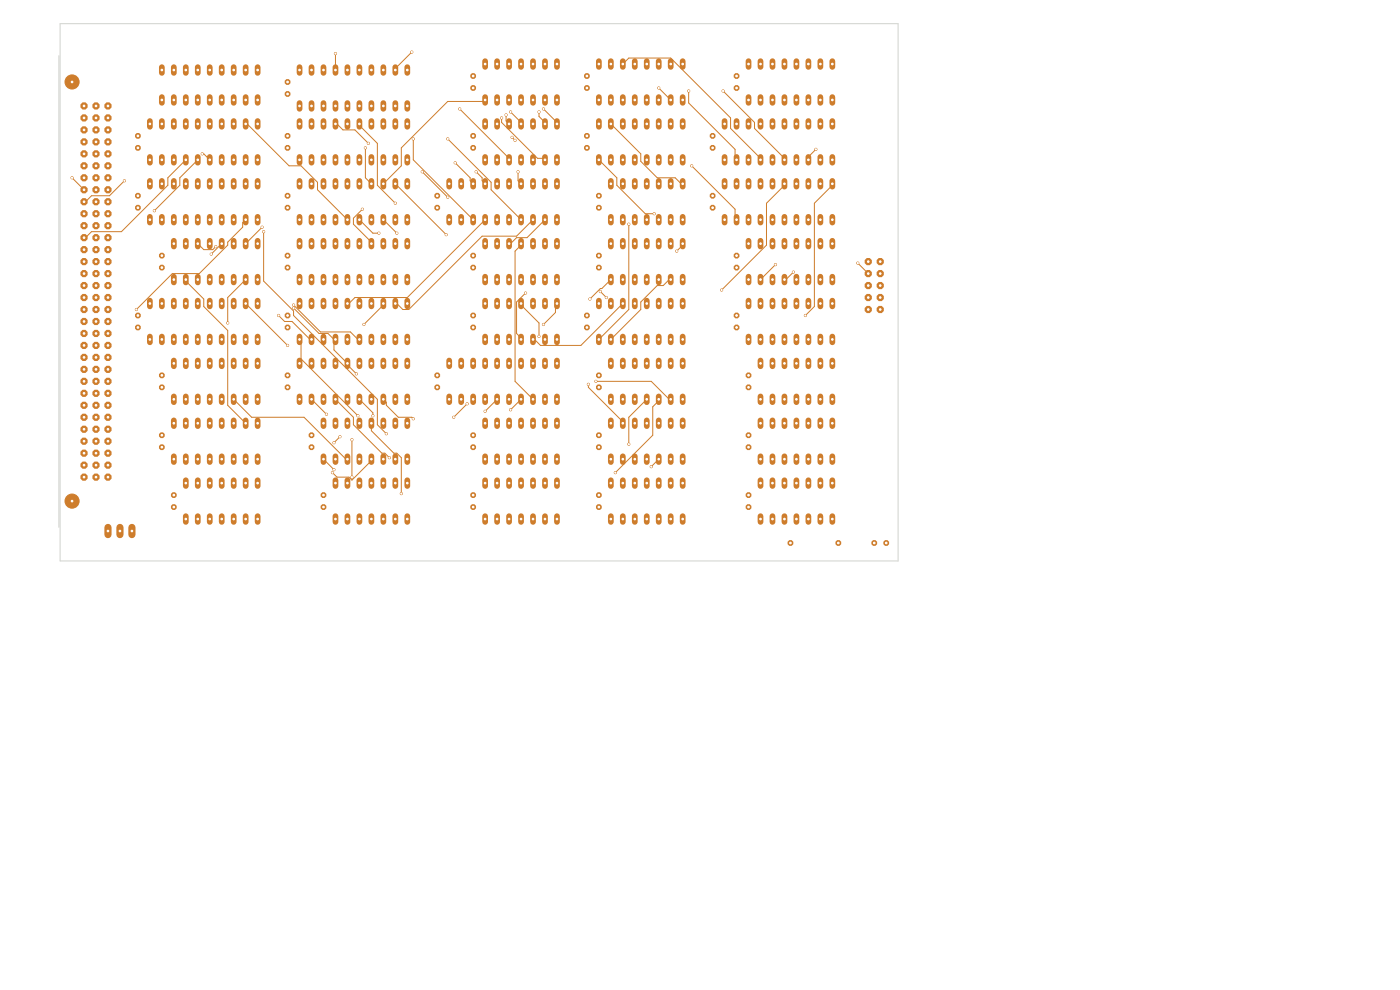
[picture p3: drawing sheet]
<svg xmlns="http://www.w3.org/2000/svg" width="297mm" height="210mm" viewBox="0 0 297 210" stroke-linecap="round" stroke-linejoin="round" font-family="sans-serif">
<g fill="none" stroke="#ce7d2c" stroke-width="1.2">
<path d="M102.9 51.1v1.2M102.9 58.7v1.2M105.5 51.1v1.2M105.5 58.7v1.2M108 51.1v1.2M108 58.7v1.2M110.5 51.1v1.2M110.5 58.7v1.2M113.1 51.1v1.2M113.1 58.7v1.2M115.6 51.1v1.2M115.6 58.7v1.2"/>
<path d="M118.2 51.1v1.2M118.2 58.7v1.2"/>
</g>
<g fill="#ce7d2c">
<circle cx="124.5" cy="31.4" r=".66"/>
<circle cx="124.5" cy="28.8" r=".66"/>
</g>
<g fill="none" stroke="#ce7d2c" stroke-width="1.2">
<path d="M63.5 25.7v1.2M63.5 33.3v1.2M66.1 25.7v1.2M66.1 33.3v1.2M68.6 25.7v1.2M68.6 33.3v1.2M71.2 25.7v1.2M71.2 33.3v1.2M73.7 25.7v1.2M73.7 33.3v1.2M76.2 25.7v1.2M76.2 33.3v1.2"/>
<path d="M78.8 25.7v1.2M78.8 33.3v1.2M81.3 25.7v1.2M81.3 33.3v1.2M83.9 25.7v1.2M83.9 33.3v1.2M86.4 25.7v1.2M86.4 33.3v1.2"/>
</g>
<g fill="#ce7d2c">
<circle cx="61" cy="44.1" r=".66"/>
<circle cx="61" cy="41.5" r=".66"/>
<circle cx="66.1" cy="94.9" r=".66"/>
<circle cx="66.1" cy="92.3" r=".66"/>
<circle cx="100.4" cy="31.4" r=".66"/>
<circle cx="100.4" cy="28.8" r=".66"/>
<circle cx="61" cy="69.5" r=".66"/>
<circle cx="61" cy="66.9" r=".66"/>
<circle cx="151.2" cy="31.4" r=".66"/>
<circle cx="151.2" cy="28.8" r=".66"/>
</g>
<g fill="none" stroke="#ce7d2c" stroke-width="1.2">
<path d="M102.9 63.8v1.2M102.9 71.4v1.2M105.5 63.8v1.2M105.5 71.4v1.2M108 63.8v1.2M108 71.4v1.2M110.5 63.8v1.2M110.5 71.4v1.2M113.1 63.8v1.2M113.1 71.4v1.2M115.6 63.8v1.2M115.6 71.4v1.2"/>
<path d="M118.2 63.8v1.2M118.2 71.4v1.2"/>
</g>
<g fill="#ce7d2c">
<circle cx="188" cy="115.2" r=".66"/>
<circle cx="185.5" cy="115.2" r=".66"/>
<circle cx="127" cy="107.6" r=".66"/>
<circle cx="127" cy="105" r=".66"/>
</g>
<g fill="none" stroke="#ce7d2c" stroke-width="1.2">
<path d="M161.3 89.2v1.2M161.3 96.8v1.2M163.9 89.2v1.2M163.9 96.8v1.2M166.4 89.2v1.2M166.4 96.8v1.2M169 89.2v1.2M169 96.8v1.2M171.5 89.2v1.2M171.5 96.8v1.2M174 89.2v1.2M174 96.8v1.2"/>
<path d="M176.6 89.2v1.2M176.6 96.8v1.2"/>
</g>
<g fill="#ce7d2c">
<circle cx="92.8" cy="82.2" r=".66"/>
<circle cx="92.8" cy="79.6" r=".66"/>
</g>
<g fill="none" stroke="#ce7d2c" stroke-width="1.2">
<path d="M158.8 51.1v1.2M158.8 58.7v1.2M161.3 51.1v1.2M161.3 58.7v1.2M163.9 51.1v1.2M163.9 58.7v1.2M166.4 51.1v1.2M166.4 58.7v1.2M169 51.1v1.2M169 58.7v1.2M171.5 51.1v1.2M171.5 58.7v1.2"/>
<path d="M174 51.1v1.2M174 58.7v1.2M176.6 51.1v1.2M176.6 58.7v1.2"/>
</g>
<g fill="#ce7d2c">
<circle cx="127" cy="94.9" r=".66"/>
<circle cx="127" cy="92.3" r=".66"/>
</g>
<g fill="none" stroke="#ce7d2c" stroke-width="1.2">
<path d="M63.5 63.8v1.2M63.5 71.4v1.2M66.1 63.8v1.2M66.1 71.4v1.2M68.6 63.8v1.2M68.6 71.4v1.2M71.2 63.8v1.2M71.2 71.4v1.2M73.7 63.8v1.2M73.7 71.4v1.2M76.2 63.8v1.2M76.2 71.4v1.2"/>
<path d="M78.8 63.8v1.2M78.8 71.4v1.2M81.3 63.8v1.2M81.3 71.4v1.2M83.9 63.8v1.2M83.9 71.4v1.2M86.4 63.8v1.2M86.4 71.4v1.2"/>
</g>
<g fill="#ce7d2c">
<circle cx="158.8" cy="107.6" r=".66"/>
<circle cx="158.8" cy="105" r=".66"/>
<circle cx="156.3" cy="56.8" r=".66"/>
<circle cx="156.3" cy="54.2" r=".66"/>
<circle cx="151.2" cy="44.1" r=".66"/>
<circle cx="151.2" cy="41.5" r=".66"/>
<circle cx="29.3" cy="69.5" r=".66"/>
<circle cx="29.3" cy="66.9" r=".66"/>
</g>
<g fill="none" stroke="#ce7d2c" stroke-width="1.2">
<path d="M153.7 38.4v1.2M156.3 38.4v1.2M158.8 38.4v1.2M161.3 38.4v1.2M163.9 38.4v1.2M166.4 38.4v1.2M169 38.4v1.2M171.5 38.4v1.2M174 38.4v1.2M176.6 38.4v1.2M153.7 46v1.2M156.3 46v1.2"/>
<path d="M158.8 46v1.2M161.3 46v1.2M163.9 46v1.2M166.4 46v1.2M169 46v1.2M171.5 46v1.2M174 46v1.2M176.6 46v1.2"/>
</g>
<g fill="#ce7d2c">
<circle cx="124.5" cy="18.7" r=".66"/>
<circle cx="124.5" cy="16.1" r=".66"/>
</g>
<g fill="none" stroke="#ce7d2c" stroke-width="1.2">
<path d="M158.8 63.8v1.2M158.8 71.4v1.2M161.3 63.8v1.2M161.3 71.4v1.2M163.9 63.8v1.2M163.9 71.4v1.2M166.4 63.8v1.2M166.4 71.4v1.2M169 63.8v1.2M169 71.4v1.2M171.5 63.8v1.2M171.5 71.4v1.2"/>
<path d="M174 63.8v1.2M174 71.4v1.2M176.6 63.8v1.2M176.6 71.4v1.2M68.6 89.2v1.2M68.6 96.8v1.2M71.2 89.2v1.2M71.2 96.8v1.2M73.7 89.2v1.2M73.7 96.8v1.2M76.2 89.2v1.2M76.2 96.8v1.2"/>
<path d="M78.8 89.2v1.2M78.8 96.8v1.2M81.3 89.2v1.2M81.3 96.8v1.2M83.9 89.2v1.2M83.9 96.8v1.2M86.4 89.2v1.2M86.4 96.8v1.2"/>
</g>
<g fill="#ce7d2c">
<circle cx="68.6" cy="107.6" r=".66"/>
<circle cx="68.6" cy="105" r=".66"/>
</g>
<g fill="none" stroke="#ce7d2c" stroke-width="1.2">
<path d="M129.6 76.5v1.2M132.1 76.5v1.2M134.7 76.5v1.2M137.2 76.5v1.2M139.7 76.5v1.2M142.3 76.5v1.2M144.8 76.5v1.2M129.6 84.1v1.2M132.1 84.1v1.2M134.7 84.1v1.2M137.2 84.1v1.2M139.7 84.1v1.2"/>
<path d="M142.3 84.1v1.2M144.8 84.1v1.2M39.4 101.9v1.2M39.4 109.5v1.2M42 101.9v1.2M42 109.5v1.2M44.5 101.9v1.2M44.5 109.5v1.2M47 101.9v1.2M47 109.5v1.2M49.6 101.9v1.2M49.6 109.5v1.2"/>
<path d="M52.1 101.9v1.2M52.1 109.5v1.2M54.7 101.9v1.2M54.7 109.5v1.2"/>
</g>
<g fill="#ce7d2c">
<circle cx="34.3" cy="82.2" r=".66"/>
<circle cx="34.3" cy="79.6" r=".66"/>
<circle cx="100.4" cy="94.9" r=".66"/>
<circle cx="100.4" cy="92.3" r=".66"/>
</g>
<g fill="none" stroke="#ce7d2c" stroke-width="1.2">
<path d="M63.5 14.2v1.3M66.1 14.2v1.3M68.6 14.2v1.3M71.2 14.2v1.3M73.7 14.2v1.3M76.2 14.2v1.3M78.8 14.2v1.3M81.3 14.2v1.3M83.9 14.2v1.3M86.4 14.2v1.3M63.5 21.9v1.2M66.1 21.9v1.2"/>
<path d="M68.6 21.9v1.2M71.2 21.9v1.2M73.7 21.9v1.2M76.2 21.9v1.2M78.8 21.9v1.2M81.3 21.9v1.2M83.9 21.9v1.2M86.4 21.9v1.2M102.9 25.7v1.2M102.9 33.3v1.2M105.5 25.7v1.2M105.5 33.3v1.2"/>
<path d="M108 25.7v1.2M108 33.3v1.2M110.5 25.7v1.2M110.5 33.3v1.2M113.1 25.7v1.2M113.1 33.3v1.2M115.6 25.7v1.2M115.6 33.3v1.2M118.2 25.7v1.2M118.2 33.3v1.2M129.6 38.4v1.2M132.1 38.4v1.2"/>
<path d="M134.7 38.4v1.2M137.2 38.4v1.2M139.7 38.4v1.2M142.3 38.4v1.2M144.8 38.4v1.2M153.7 25.7v1.2M153.7 33.3v1.2M156.3 25.7v1.2M156.3 33.3v1.2M158.8 25.7v1.2M158.8 33.3v1.2M161.3 25.7v1.2"/>
<path d="M161.3 33.3v1.2M163.9 25.7v1.2M163.9 33.3v1.2M166.4 25.7v1.2M166.4 33.3v1.2M169 25.7v1.2M169 33.3v1.2M171.5 25.7v1.2M171.5 33.3v1.2M174 25.7v1.2M174 33.3v1.2M176.6 25.7v1.2"/>
<path d="M176.6 33.3v1.2M129.6 46v1.2M132.1 46v1.2M134.7 46v1.2M137.2 46v1.2M139.7 46v1.2M142.3 46v1.2M144.8 46v1.2M161.3 76.5v1.2M163.9 76.5v1.2M166.4 76.5v1.2M169 76.5v1.2"/>
<path d="M171.5 76.5v1.2M174 76.5v1.2M176.6 76.5v1.2M102.9 89.2v1.2M102.9 96.8v1.2M105.5 89.2v1.2M105.5 96.8v1.2M108 89.2v1.2M108 96.8v1.2M110.5 89.2v1.2M110.5 96.8v1.2M113.1 89.2v1.2"/>
<path d="M113.1 96.8v1.2M115.6 89.2v1.2M115.6 96.8v1.2M118.2 89.2v1.2M118.2 96.8v1.2M129.6 89.2v1.2M129.6 96.8v1.2M132.1 89.2v1.2M132.1 96.8v1.2M134.7 89.2v1.2M134.7 96.8v1.2M137.2 89.2v1.2"/>
<path d="M137.2 96.8v1.2M139.7 89.2v1.2M139.7 96.8v1.2M142.3 89.2v1.2M142.3 96.8v1.2M144.8 89.2v1.2M144.8 96.8v1.2M161.3 84.1v1.2M163.9 84.1v1.2M166.4 84.1v1.2M169 84.1v1.2M171.5 84.1v1.2"/>
<path d="M174 84.1v1.2M176.6 84.1v1.2M102.9 101.9v1.2M102.9 109.5v1.2M105.5 101.9v1.2M105.5 109.5v1.2M108 101.9v1.2M108 109.5v1.2M110.5 101.9v1.2M110.5 109.5v1.2M113.1 101.9v1.2M113.1 109.5v1.2"/>
<path d="M115.6 101.9v1.2M115.6 109.5v1.2M118.2 101.9v1.2M118.2 109.5v1.2"/>
</g>
<g fill="#ce7d2c">
<circle cx="61" cy="56.8" r=".66"/>
<circle cx="61" cy="54.2" r=".66"/>
<circle cx="127" cy="82.2" r=".66"/>
<circle cx="127" cy="79.6" r=".66"/>
<circle cx="92.8" cy="44.1" r=".66"/>
<circle cx="92.8" cy="41.5" r=".66"/>
<circle cx="100.4" cy="56.8" r=".66"/>
<circle cx="100.4" cy="54.2" r=".66"/>
</g>
<g fill="#ce7d2c" stroke="#ce7d2c" stroke-width=".21">
<circle cx="15.3" cy="106.3" r="1.5"/>
<circle cx="15.3" cy="17.4" r="1.5"/>
</g>
<g fill="#ce7d2c">
<circle cx="17.8" cy="101.2" r=".82"/>
<circle cx="17.8" cy="98.7" r=".82"/>
<circle cx="17.8" cy="96.1" r=".82"/>
<circle cx="17.8" cy="93.6" r=".82"/>
<circle cx="17.8" cy="91.1" r=".82"/>
<circle cx="17.8" cy="88.5" r=".82"/>
<circle cx="17.8" cy="86" r=".82"/>
<circle cx="17.8" cy="83.4" r=".82"/>
<circle cx="17.8" cy="80.9" r=".82"/>
<circle cx="17.8" cy="78.4" r=".82"/>
<circle cx="17.8" cy="75.8" r=".82"/>
<circle cx="17.8" cy="73.3" r=".82"/>
<circle cx="17.8" cy="70.7" r=".82"/>
<circle cx="17.8" cy="68.2" r=".82"/>
<circle cx="17.8" cy="65.7" r=".82"/>
<circle cx="17.8" cy="63.1" r=".82"/>
<circle cx="17.8" cy="60.6" r=".82"/>
<circle cx="17.8" cy="58" r=".82"/>
<circle cx="17.8" cy="55.5" r=".82"/>
<circle cx="17.8" cy="53" r=".82"/>
<circle cx="17.8" cy="50.4" r=".82"/>
<circle cx="17.8" cy="47.9" r=".82"/>
<circle cx="17.8" cy="45.3" r=".82"/>
<circle cx="17.8" cy="42.8" r=".82"/>
<circle cx="17.8" cy="40.3" r=".82"/>
<circle cx="17.8" cy="37.7" r=".82"/>
<circle cx="17.8" cy="35.2" r=".82"/>
<circle cx="17.8" cy="32.6" r=".82"/>
<circle cx="17.8" cy="30.1" r=".82"/>
<circle cx="17.8" cy="27.6" r=".82"/>
<circle cx="17.8" cy="25" r=".82"/>
<circle cx="17.8" cy="22.5" r=".82"/>
<circle cx="20.4" cy="101.2" r=".82"/>
<circle cx="20.4" cy="98.7" r=".82"/>
<circle cx="20.4" cy="96.1" r=".82"/>
<circle cx="20.4" cy="93.6" r=".82"/>
<circle cx="20.4" cy="91.1" r=".82"/>
<circle cx="20.4" cy="88.5" r=".82"/>
<circle cx="20.4" cy="86" r=".82"/>
<circle cx="20.4" cy="83.4" r=".82"/>
<circle cx="20.4" cy="80.9" r=".82"/>
<circle cx="20.4" cy="78.4" r=".82"/>
<circle cx="20.4" cy="75.8" r=".82"/>
<circle cx="20.4" cy="73.3" r=".82"/>
<circle cx="20.4" cy="70.7" r=".82"/>
<circle cx="20.4" cy="68.2" r=".82"/>
<circle cx="20.4" cy="65.7" r=".82"/>
<circle cx="20.4" cy="63.1" r=".82"/>
<circle cx="20.4" cy="60.6" r=".82"/>
<circle cx="20.4" cy="58" r=".82"/>
<circle cx="20.4" cy="55.5" r=".82"/>
<circle cx="20.4" cy="53" r=".82"/>
<circle cx="20.4" cy="50.4" r=".82"/>
<circle cx="20.4" cy="47.9" r=".82"/>
<circle cx="20.4" cy="45.3" r=".82"/>
<circle cx="20.4" cy="42.8" r=".82"/>
<circle cx="20.4" cy="40.3" r=".82"/>
<circle cx="20.4" cy="37.7" r=".82"/>
<circle cx="20.4" cy="35.2" r=".82"/>
<circle cx="20.4" cy="32.6" r=".82"/>
<circle cx="20.4" cy="30.1" r=".82"/>
<circle cx="20.4" cy="27.6" r=".82"/>
<circle cx="20.4" cy="25" r=".82"/>
<circle cx="20.4" cy="22.5" r=".82"/>
<circle cx="22.9" cy="101.2" r=".82"/>
<circle cx="22.9" cy="98.7" r=".82"/>
<circle cx="22.9" cy="96.1" r=".82"/>
<circle cx="22.9" cy="93.6" r=".82"/>
<circle cx="22.9" cy="91.1" r=".82"/>
<circle cx="22.9" cy="88.5" r=".82"/>
<circle cx="22.9" cy="86" r=".82"/>
<circle cx="22.9" cy="83.4" r=".82"/>
<circle cx="22.9" cy="80.9" r=".82"/>
<circle cx="22.9" cy="78.4" r=".82"/>
<circle cx="22.9" cy="75.8" r=".82"/>
<circle cx="22.9" cy="73.3" r=".82"/>
<circle cx="22.9" cy="70.7" r=".82"/>
<circle cx="22.9" cy="68.2" r=".82"/>
<circle cx="22.9" cy="65.7" r=".82"/>
<circle cx="22.9" cy="63.1" r=".82"/>
<circle cx="22.9" cy="60.6" r=".82"/>
<circle cx="22.9" cy="58" r=".82"/>
<circle cx="22.9" cy="55.5" r=".82"/>
<circle cx="22.9" cy="53" r=".82"/>
<circle cx="22.9" cy="50.4" r=".82"/>
<circle cx="22.9" cy="47.9" r=".82"/>
<circle cx="22.9" cy="45.3" r=".82"/>
<circle cx="22.9" cy="42.8" r=".82"/>
<circle cx="22.9" cy="40.3" r=".82"/>
<circle cx="22.9" cy="37.7" r=".82"/>
<circle cx="22.9" cy="35.2" r=".82"/>
<circle cx="22.9" cy="32.6" r=".82"/>
<circle cx="22.9" cy="30.1" r=".82"/>
<circle cx="22.9" cy="27.6" r=".82"/>
<circle cx="22.9" cy="25" r=".82"/>
<circle cx="22.9" cy="22.5" r=".82"/>
<circle cx="34.3" cy="56.8" r=".66"/>
<circle cx="34.3" cy="54.2" r=".66"/>
<circle cx="61" cy="82.2" r=".66"/>
<circle cx="61" cy="79.6" r=".66"/>
</g>
<g fill="none" stroke="#ce7d2c" stroke-width="1.2">
<path d="M63.5 76.5v1.2M66.1 76.5v1.2M68.6 76.5v1.2M71.2 76.5v1.2M73.7 76.5v1.2M76.2 76.5v1.2M78.8 76.5v1.2M81.3 76.5v1.2M83.9 76.5v1.2M86.4 76.5v1.2M63.5 84.1v1.2M66.1 84.1v1.2"/>
<path d="M68.6 84.1v1.2M71.2 84.1v1.2M73.7 84.1v1.2M76.2 84.1v1.2M78.8 84.1v1.2M81.3 84.1v1.2M83.9 84.1v1.2M86.4 84.1v1.2"/>
</g>
<g fill="#ce7d2c">
<circle cx="29.3" cy="44.1" r=".66"/>
<circle cx="29.3" cy="41.5" r=".66"/>
</g>
<g fill="none" stroke="#ce7d2c" stroke-width="1.2">
<path d="M129.6 51.1v1.2M129.6 58.7v1.2M132.1 51.1v1.2M132.1 58.7v1.2M134.7 51.1v1.2M134.7 58.7v1.2M137.2 51.1v1.2M137.2 58.7v1.2M139.7 51.1v1.2M139.7 58.7v1.2M142.3 51.1v1.2M142.3 58.7v1.2"/>
<path d="M144.8 51.1v1.2M144.8 58.7v1.2"/>
</g>
<path d="M22.9 111.9v1.5M25.4 111.9v1.5M28 111.9v1.5" fill="none" stroke="#ce7d2c" stroke-width="1.5"/>
<g fill="#ce7d2c">
<circle cx="29.3" cy="31.4" r=".66"/>
<circle cx="29.3" cy="28.8" r=".66"/>
</g>
<g fill="none" stroke="#ce7d2c" stroke-width="1.2">
<path d="M31.8 63.8v1.2M31.8 71.4v1.2M34.3 63.8v1.2M34.3 71.4v1.2M36.9 63.8v1.2M36.9 71.4v1.2M39.4 63.8v1.2M39.4 71.4v1.2M42 63.8v1.2M42 71.4v1.2M44.5 63.8v1.2M44.5 71.4v1.2"/>
<path d="M47 63.8v1.2M47 71.4v1.2M49.6 63.8v1.2M49.6 71.4v1.2M52.1 63.8v1.2M52.1 71.4v1.2M54.7 63.8v1.2M54.7 71.4v1.2"/>
</g>
<g fill="#ce7d2c">
<circle cx="156.3" cy="69.5" r=".66"/>
<circle cx="156.3" cy="66.9" r=".66"/>
<circle cx="100.4" cy="107.6" r=".66"/>
<circle cx="100.4" cy="105" r=".66"/>
<circle cx="61" cy="19.9" r=".66"/>
<circle cx="61" cy="17.4" r=".66"/>
<circle cx="184.2" cy="55.5" r=".82"/>
<circle cx="186.7" cy="55.5" r=".82"/>
<circle cx="184.2" cy="58" r=".82"/>
<circle cx="186.7" cy="58" r=".82"/>
<circle cx="184.2" cy="60.6" r=".82"/>
<circle cx="186.7" cy="60.6" r=".82"/>
<circle cx="184.2" cy="63.1" r=".82"/>
<circle cx="186.7" cy="63.1" r=".82"/>
<circle cx="184.2" cy="65.7" r=".82"/>
<circle cx="186.7" cy="65.7" r=".82"/>
</g>
<g fill="none" stroke="#ce7d2c" stroke-width="1.2">
<path d="M127 25.7v1.2M127 33.3v1.2M129.6 25.7v1.2M129.6 33.3v1.2M132.1 25.7v1.2M132.1 33.3v1.2M134.7 25.7v1.2M134.7 33.3v1.2M137.2 25.7v1.2M137.2 33.3v1.2M139.7 25.7v1.2M139.7 33.3v1.2"/>
<path d="M142.3 25.7v1.2M142.3 33.3v1.2M144.8 25.7v1.2M144.8 33.3v1.2"/>
</g>
<g fill="#ce7d2c">
<circle cx="34.3" cy="94.9" r=".66"/>
<circle cx="34.3" cy="92.3" r=".66"/>
</g>
<g fill="none" stroke="#ce7d2c" stroke-width="1.2">
<path d="M127 13v1.2M129.6 13v1.2M132.1 13v1.2M134.7 13v1.2M137.2 13v1.2M139.7 13v1.2M142.3 13v1.2M144.8 13v1.2M95.3 38.4v1.2M97.8 38.4v1.2M100.4 38.4v1.2M102.9 38.4v1.2"/>
<path d="M105.5 38.4v1.2M108 38.4v1.2M110.5 38.4v1.2M113.1 38.4v1.2M115.6 38.4v1.2M118.2 38.4v1.2M127 20.6v1.2M129.6 20.6v1.2M132.1 20.6v1.2M134.7 20.6v1.2M137.2 20.6v1.2M139.7 20.6v1.2"/>
<path d="M142.3 20.6v1.2M144.8 20.6v1.2M95.3 46v1.2M97.8 46v1.2M100.4 46v1.2M102.9 46v1.2M105.5 46v1.2M108 46v1.2M110.5 46v1.2M113.1 46v1.2M115.6 46v1.2M118.2 46v1.2"/>
<path d="M36.9 76.5v1.2M39.4 76.5v1.2M42 76.5v1.2M44.5 76.5v1.2M47 76.5v1.2M49.6 76.5v1.2M52.1 76.5v1.2M54.7 76.5v1.2M36.9 84.1v1.2M39.4 84.1v1.2M42 84.1v1.2M44.5 84.1v1.2"/>
<path d="M47 84.1v1.2M49.6 84.1v1.2M52.1 84.1v1.2M54.7 84.1v1.2"/>
</g>
<g fill="#ce7d2c">
<circle cx="158.8" cy="82.2" r=".66"/>
<circle cx="158.8" cy="79.6" r=".66"/>
</g>
<g fill="none" stroke="#ce7d2c" stroke-width="1.2">
<path d="M31.8 25.7v1.2M31.8 33.3v1.2M34.3 25.7v1.2M34.3 33.3v1.2M36.9 25.7v1.2M36.9 33.3v1.2M39.4 25.7v1.2M39.4 33.3v1.2M42 25.7v1.2M42 33.3v1.2M44.5 25.7v1.2M44.5 33.3v1.2"/>
<path d="M47 25.7v1.2M47 33.3v1.2M49.6 25.7v1.2M49.6 33.3v1.2M52.1 25.7v1.2M52.1 33.3v1.2M54.7 25.7v1.2M54.7 33.3v1.2"/>
</g>
<g fill="#ce7d2c">
<circle cx="167.7" cy="115.2" r=".66"/>
<circle cx="177.8" cy="115.2" r=".66"/>
</g>
<g fill="none" stroke="#ce7d2c" stroke-width="1.2">
<path d="M36.9 51.1v1.2M36.9 58.7v1.2M39.4 51.1v1.2M39.4 58.7v1.2M42 51.1v1.2M42 58.7v1.2M44.5 51.1v1.2M44.5 58.7v1.2M47 51.1v1.2M47 58.7v1.2M49.6 51.1v1.2M49.6 58.7v1.2"/>
<path d="M52.1 51.1v1.2M52.1 58.7v1.2M54.7 51.1v1.2M54.7 58.7v1.2"/>
</g>
<g fill="#ce7d2c">
<circle cx="127" cy="56.8" r=".66"/>
<circle cx="127" cy="54.2" r=".66"/>
</g>
<g fill="none" stroke="#ce7d2c" stroke-width="1.2">
<path d="M31.8 38.4v1.2M34.3 38.4v1.2M36.9 38.4v1.2M39.4 38.4v1.2M42 38.4v1.2M44.5 38.4v1.2M47 38.4v1.2M49.6 38.4v1.2M52.1 38.4v1.2M54.7 38.4v1.2M31.8 46v1.2M34.3 46v1.2"/>
<path d="M36.9 46v1.2M39.4 46v1.2M42 46v1.2M44.5 46v1.2M47 46v1.2M49.6 46v1.2M52.1 46v1.2M54.7 46v1.2M71.2 101.9v1.2M71.2 109.5v1.2M73.7 101.9v1.2M73.7 109.5v1.2"/>
<path d="M76.2 101.9v1.2M76.2 109.5v1.2M78.8 101.9v1.2M78.8 109.5v1.2M81.3 101.9v1.2M81.3 109.5v1.2M83.9 101.9v1.2M83.9 109.5v1.2M86.4 101.9v1.2M86.4 109.5v1.2"/>
</g>
<g fill="#ce7d2c">
<circle cx="100.4" cy="18.7" r=".66"/>
<circle cx="100.4" cy="16.1" r=".66"/>
<circle cx="158.8" cy="94.9" r=".66"/>
<circle cx="158.8" cy="92.3" r=".66"/>
</g>
<g fill="none" stroke="#ce7d2c" stroke-width="1.2">
<path d="M34.3 14.2v1.3M36.9 14.2v1.3M39.4 14.2v1.3M42 14.2v1.3M44.5 14.2v1.3M47 14.2v1.3M49.6 14.2v1.3M52.1 14.2v1.3M54.7 14.2v1.3M63.5 51.1v1.2M63.5 58.7v1.2M66.1 51.1v1.2"/>
<path d="M66.1 58.7v1.2M68.6 51.1v1.2M68.6 58.7v1.2M71.2 51.1v1.2M71.2 58.7v1.2M73.7 51.1v1.2M73.7 58.7v1.2M76.2 51.1v1.2M76.2 58.7v1.2M78.8 51.1v1.2M78.8 58.7v1.2M81.3 51.1v1.2"/>
<path d="M81.3 58.7v1.2M83.9 51.1v1.2M83.9 58.7v1.2M86.4 51.1v1.2M86.4 58.7v1.2M36.9 89.2v1.2M36.9 96.8v1.2M39.4 89.2v1.2M39.4 96.8v1.2M42 89.2v1.2M42 96.8v1.2M44.5 89.2v1.2"/>
<path d="M44.5 96.8v1.2M47 89.2v1.2M47 96.8v1.2M49.6 89.2v1.2M49.6 96.8v1.2M52.1 89.2v1.2M52.1 96.8v1.2M54.7 89.2v1.2M54.7 96.8v1.2M129.6 101.9v1.2M129.6 109.5v1.2M132.1 101.9v1.2"/>
<path d="M132.1 109.5v1.2M134.7 101.9v1.2M134.7 109.5v1.2M137.2 101.9v1.2M137.2 109.5v1.2M139.7 101.9v1.2M139.7 109.5v1.2M142.3 101.9v1.2M142.3 109.5v1.2M144.8 101.9v1.2M144.8 109.5v1.2"/>
</g>
<g fill="#ce7d2c">
<circle cx="36.9" cy="107.6" r=".66"/>
<circle cx="36.9" cy="105" r=".66"/>
</g>
<g fill="none" stroke="#ce7d2c" stroke-width="1.2">
<path d="M161.3 101.9v1.2M161.3 109.5v1.2M163.9 101.9v1.2M163.9 109.5v1.2M166.4 101.9v1.2M166.4 109.5v1.2M169 101.9v1.2M169 109.5v1.2M171.5 101.9v1.2M171.5 109.5v1.2M174 101.9v1.2M174 109.5v1.2"/>
<path d="M176.6 101.9v1.2M176.6 109.5v1.2"/>
</g>
<g fill="#ce7d2c">
<circle cx="127" cy="44.1" r=".66"/>
<circle cx="127" cy="41.5" r=".66"/>
<circle cx="124.5" cy="69.5" r=".66"/>
<circle cx="124.5" cy="66.9" r=".66"/>
</g>
<g fill="none" stroke="#ce7d2c" stroke-width="1.2">
<path d="M158.8 13v1.2M161.3 13v1.2M163.9 13v1.2M166.4 13v1.2M169 13v1.2M171.5 13v1.2M174 13v1.2M176.6 13v1.2M34.3 20.6v1.2M36.9 20.6v1.2M39.4 20.6v1.2M42 20.6v1.2"/>
<path d="M44.5 20.6v1.2M47 20.6v1.2M49.6 20.6v1.2M52.1 20.6v1.2M54.7 20.6v1.2M158.8 20.6v1.2M161.3 20.6v1.2M163.9 20.6v1.2M166.4 20.6v1.2M169 20.6v1.2M171.5 20.6v1.2M174 20.6v1.2"/>
<path d="M176.6 20.6v1.2"/>
</g>
<g fill="#ce7d2c">
<circle cx="156.3" cy="18.7" r=".66"/>
<circle cx="156.3" cy="16.1" r=".66"/>
</g>
<g fill="none" stroke="#ce7d2c" stroke-width="1.2">
<path d="M63.5 38.4v1.2M66.1 38.4v1.2M68.6 38.4v1.2M71.2 38.4v1.2M73.7 38.4v1.2M76.2 38.4v1.2M78.8 38.4v1.2M81.3 38.4v1.2M83.9 38.4v1.2M86.4 38.4v1.2M63.5 46v1.2M66.1 46v1.2"/>
<path d="M68.6 46v1.2M71.2 46v1.2M73.7 46v1.2M76.2 46v1.2M78.8 46v1.2M81.3 46v1.2M83.9 46v1.2M86.4 46v1.2"/>
</g>
<g fill="#ce7d2c">
<circle cx="61" cy="31.4" r=".66"/>
<circle cx="61" cy="28.8" r=".66"/>
<circle cx="100.4" cy="69.5" r=".66"/>
<circle cx="100.4" cy="66.9" r=".66"/>
</g>
<g fill="none" stroke="#ce7d2c" stroke-width="1.2">
<path d="M102.9 13v1.2M105.5 13v1.2M108 13v1.2M110.5 13v1.2M113.1 13v1.2M115.6 13v1.2M118.2 13v1.2M102.9 20.6v1.2M105.5 20.6v1.2M108 20.6v1.2M110.5 20.6v1.2M113.1 20.6v1.2"/>
<path d="M115.6 20.6v1.2M118.2 20.6v1.2M95.3 76.5v1.2M97.8 76.5v1.2M100.4 76.5v1.2M102.9 76.5v1.2M105.5 76.5v1.2M108 76.5v1.2M110.5 76.5v1.2M113.1 76.5v1.2M115.6 76.5v1.2M118.2 76.5v1.2"/>
<path d="M127 63.8v1.2M127 71.4v1.2M129.6 63.8v1.2M129.6 71.4v1.2M132.1 63.8v1.2M132.1 71.4v1.2M134.7 63.8v1.2M134.7 71.4v1.2M137.2 63.8v1.2M137.2 71.4v1.2M139.7 63.8v1.2M139.7 71.4v1.2"/>
<path d="M142.3 63.8v1.2M142.3 71.4v1.2M144.8 63.8v1.2M144.8 71.4v1.2M95.3 84.1v1.2M97.8 84.1v1.2M100.4 84.1v1.2M102.9 84.1v1.2M105.5 84.1v1.2M108 84.1v1.2M110.5 84.1v1.2M113.1 84.1v1.2"/>
<path d="M115.6 84.1v1.2M118.2 84.1v1.2"/>
</g>
<g fill="#ce7d2c" stroke="#ce7d2c" stroke-width=".21">
<circle cx="59.1" cy="66.9" r=".23"/>
<circle cx="75.6" cy="79.3" r=".23"/>
<circle cx="95" cy="41.8" r=".23"/>
<circle cx="62.3" cy="65.3" r=".23"/>
<circle cx="89.6" cy="36.4" r=".23"/>
<circle cx="62.3" cy="64.7" r=".23"/>
<circle cx="76.9" cy="44.4" r=".23"/>
<circle cx="61" cy="73.3" r=".23"/>
<circle cx="87.4" cy="11" r=".23"/>
<circle cx="109.3" cy="29.8" r=".23"/>
<circle cx="108.6" cy="29.1" r=".23"/>
<circle cx="108.3" cy="86.9" r=".23"/>
<circle cx="77.2" cy="68.8" r=".23"/>
<circle cx="83.9" cy="43.1" r=".23"/>
<circle cx="102.9" cy="87.2" r=".23"/>
<circle cx="78.2" cy="30.4" r=".23"/>
<circle cx="84.2" cy="49.5" r=".23"/>
<circle cx="107.4" cy="24.4" r=".23"/>
<circle cx="164.5" cy="56.1" r=".23"/>
<circle cx="139.7" cy="18.7" r=".23"/>
<circle cx="125.1" cy="63.4" r=".23"/>
<circle cx="168.3" cy="57.7" r=".23"/>
<circle cx="70.8" cy="99.6" r=".23"/>
<circle cx="77.5" cy="31.4" r=".23"/>
<circle cx="94.7" cy="49.8" r=".23"/>
<circle cx="85.1" cy="104.7" r=".23"/>
<circle cx="127.4" cy="61.8" r=".23"/>
<circle cx="74.7" cy="93.3" r=".23"/>
<circle cx="74.7" cy="101.2" r=".23"/>
<circle cx="128.6" cy="63.1" r=".23"/>
<circle cx="143.6" cy="53.3" r=".23"/>
<circle cx="146.7" cy="35.2" r=".23"/>
<circle cx="138.8" cy="45.3" r=".23"/>
<circle cx="170.9" cy="66.9" r=".23"/>
<circle cx="133.4" cy="47.6" r=".23"/>
<circle cx="153.1" cy="61.5" r=".23"/>
<circle cx="45.8" cy="52.3" r=".23"/>
<circle cx="109.9" cy="36.4" r=".23"/>
<circle cx="101" cy="36.4" r=".23"/>
<circle cx="96.6" cy="34.5" r=".23"/>
<circle cx="80.4" cy="49.5" r=".23"/>
<circle cx="182" cy="55.8" r=".23"/>
<circle cx="114.3" cy="23.7" r=".23"/>
<circle cx="111.5" cy="62.2" r=".23"/>
<circle cx="87.7" cy="29.5" r=".23"/>
<circle cx="95" cy="29.5" r=".23"/>
<circle cx="70.8" cy="93.9" r=".23"/>
<circle cx="72.1" cy="92.6" r=".23"/>
<circle cx="48.3" cy="68.5" r=".23"/>
<circle cx="44.8" cy="53.9" r=".23"/>
<circle cx="70.5" cy="100.3" r=".23"/>
<circle cx="130.5" cy="100.3" r=".23"/>
<circle cx="126.4" cy="80.9" r=".23"/>
<circle cx="32.7" cy="44.7" r=".23"/>
<circle cx="42.9" cy="32.6" r=".23"/>
<circle cx="26.4" cy="38.3" r=".23"/>
<circle cx="15.3" cy="37.7" r=".23"/>
<circle cx="28.9" cy="65.7" r=".23"/>
<circle cx="146.1" cy="19.3" r=".23"/>
<circle cx="153.4" cy="19.3" r=".23"/>
<circle cx="173.1" cy="31.7" r=".23"/>
<circle cx="55.6" cy="48.2" r=".23"/>
<circle cx="69.3" cy="87.9" r=".23"/>
<circle cx="82.6" cy="97.1" r=".23"/>
<circle cx="79.1" cy="88.2" r=".23"/>
<circle cx="87.7" cy="88.8" r=".23"/>
<circle cx="114.3" cy="71.4" r=".23"/>
<circle cx="115.3" cy="68.8" r=".23"/>
<circle cx="97.5" cy="23.1" r=".23"/>
<circle cx="106.4" cy="25" r=".23"/>
<circle cx="115.3" cy="23.1" r=".23"/>
<circle cx="108.3" cy="23.7" r=".23"/>
<circle cx="71.2" cy="11.4" r=".23"/>
<circle cx="96.2" cy="88.5" r=".23"/>
<circle cx="99.1" cy="85.7" r=".23"/>
<circle cx="55.9" cy="49.1" r=".23"/>
<circle cx="82" cy="92" r=".23"/>
<circle cx="133.4" cy="94.2" r=".23"/>
<circle cx="75.9" cy="88.2" r=".23"/>
<circle cx="124.8" cy="81.5" r=".23"/>
<circle cx="138.2" cy="99" r=".23"/>
</g>
<g fill="none" stroke="#ce7d2c" stroke-width=".21">
<path d="M71.2 11.4v3.5M87.4 11l-3.5 3.5v.4M132.1 13.6l1.3-1.3h8.9l12.7 12.7v2.2l6.3 6.4v.3M139.7 18.7l2.6 2.5M146.1 19.3v2.5l9.8 9.9v1.9l.4 .3M153.4 19.3l6.7 6.7v1.2l6.3 6.4v.3M15.3 37.7l2.5 2.6M26.4 38.4l-3.2 3.1h-3.8l-1.3 1.3h-.3M39.4 33.9l-3.8 3.8v1.6l-9.8 9.8h-6.4l-1.3 1.3h-.3M42 33.9l-3.9 3.8v1.6l-5.4 5.4M42.9 32.6h.3l1.3 1.3M52.1 26.3h.3l8.9 8.9h2.6l3.5 3.5v1.6l6.3 6.3"/>
<path d="M71.2 26.3h.3l1.3 1.3h2.5l2.9 2.8M76.2 26.3v.3l3.9 3.8v8.9l3.8 3.8M77.5 31.4v6.3l1.3 1.3M83.9 39l10.8 10.8M87.7 29.5v4.4l12.7 12.7M89.6 36.4l5.4 5.4M95 29.5l9.2 9.2v1.6l6.3 6.3M96.6 34.5l3.1 3.2v.7l.7 .6M97.5 23.1l10.5 10.5v.3M101 36.4l1.3 1.3v.7l.6 .6M102.9 21.2l-.3 .3h-7.6l-9.9 9.9v3.8l-3.8 3.8M106.4 25v1l7.6 7.6h1.3l.3 .3"/>
<path d="M107.4 24.4v1.3l.6 .6M108.3 23.7l2.2 2.3v.3M108.6 29.1l.7 .7M109.9 36.4v2l.6 .6M114.3 23.7v1l1.3 1.3v.3M115.3 23.1l2.9 2.9v.3M127 33.9l3.9 3.8v1.6l6 6h1.9M129.6 26.3l6.3 6.3v1.6l3.5 3.5h3.8l1.3 1.3h.3M146.7 35.2l9.2 9.2v1.9l.4 .3M166.4 39v.3l-3.8 3.8v8.9l-9.5 9.5M173.1 31.7l-1.6 1.6v.6M176.6 39v.3l-3.8 3.8v21.9l-1.9 1.9"/>
<path d="M39.4 59.3v.3l3.8 3.8v1.6l5.1 5.1v15.9l3.8 3.8M42 51.7l1.2 1.3h1.9l.7-.7M47 51.7l-2.2 2.2M52.1 46.6l-.6 .6v1l-3.2 3.2v.6l-6 6h-5.7l-7.7 7.7M52.1 59.3l-3.8 3.8v5.4M55.6 48.2l-3.5 3.5M55.9 49.1v10.5l6.4 6.4v.9l17.8 17.8v5.4l1.9 1.9M76.2 46.6l2.9 2.9h1.3M76.9 44.4l-1.9 1.9v1.3l3.8 3.8v.3M81.3 46.6l2.9 2.9M102.9 46.6l-16.5 16.5h-11.1l-1.3 1.3h-.3M110.5 51.7v.3l-1.2 1.3v27.6l3.8 3.8"/>
<path d="M113.1 46.6l-3.5 3.5h-7.3l-15.6 15.6h-1.2l-1.3-1.3h-.3M115.6 46.6l-3.8 3.8h-2.2l-1.3 1.3h-.3M129.6 59.3l-1.9 1.9h-.3l-2.3 2.2M133.4 47.6v18.1l-6.4 6.3M142.3 59.3h-.3l-1.3 1.3h-1.3l-3.5 3.5v1.6l-6.3 6.3M144.8 51.7v.3l-1.2 1.3M164.5 56.1l-3.2 3.2M168.3 57.7l-1.6 1.6h-.3M182 55.8l2.2 2.2M52.1 64.4l8.9 8.9M59.1 66.9l1.3 1.3h1.6l3.8 3.8h.3M62.3 64.7l5.7 5.7h6.3l1.6 1.6h.3"/>
<path d="M62.3 65.3l5.4 5.4h1.9l1.2 1.3M63.5 72l.4 .3v3.8l12 12.1M70.8 72h.4M70.8 72v2.2l2.9 2.9v.3l1.9 1.9M81.3 64.4v.3l-4.1 4.1M110.5 64.4v.3l3.8 3.8v2.9M111.5 62.2l-1.9 1.9v6.6l.9 1v.3M118.2 64.4l-.4 .3v1.6l-2.5 2.5M127.4 61.8l1.2 1.3M132.1 64.4l-8.9 8.9h-8.5l-1.3-1.3h-.3M49.6 84.7l3.8 3.8h11.1l8.9 8.9h.3M66.1 84.7l3.2 3.2"/>
<path d="M68.6 97.4l2.2 2.2M71.2 84.7l3.8 3.8v1.6l6 6h.6l1 1M72.1 92.6l-1.3 1.3M74.7 93.3v7.9M76.2 84.7l2.9 2.9v.6M78.8 89.8v1.6l4.7 4.7h.7l.9 1v7.6M78.8 97.4v.3l-4.1 4.2-.7-.7h-2.5l-1-.9M81.3 84.7l.7 .6v.7l2.5 2.5h2.9l.3 .3M99.1 85.7l-2.9 2.8M105.5 84.7l-2.6 2.5M110.5 84.7l-2.2 2.2M124.8 81.5v.7l7.3 7.3v.3"/>
<path d="M126.4 80.9h11.8l3.8 3.8h.3M137.2 84.7l-3.8 3.8v5.7M139.7 84.7v.3l-1.2 1.3v6l-8 8M139.7 97.4l-1.5 1.6"/>
</g>
<path d="M12.5 11.8v100.1M12.7 5h177.8v114h-177.8z" fill="none" stroke="#d0d2cd" stroke-width=".21"/>
<g fill="#fff" stroke="#fff" stroke-width=".21">
<circle cx="59.1" cy="66.9" r=".13"/>
<circle cx="75.6" cy="79.3" r=".13"/>
<circle cx="95" cy="41.8" r=".13"/>
<circle cx="62.3" cy="65.3" r=".13"/>
<circle cx="89.6" cy="36.4" r=".13"/>
<circle cx="62.3" cy="64.7" r=".13"/>
<circle cx="76.9" cy="44.4" r=".13"/>
<circle cx="61" cy="73.3" r=".13"/>
<circle cx="87.4" cy="11" r=".13"/>
<circle cx="109.3" cy="29.8" r=".13"/>
<circle cx="108.6" cy="29.1" r=".13"/>
<circle cx="108.3" cy="86.9" r=".13"/>
<circle cx="77.2" cy="68.8" r=".13"/>
<circle cx="83.9" cy="43.1" r=".13"/>
<circle cx="102.9" cy="87.2" r=".13"/>
<circle cx="78.2" cy="30.4" r=".13"/>
<circle cx="84.2" cy="49.5" r=".13"/>
<circle cx="107.4" cy="24.4" r=".13"/>
<circle cx="164.5" cy="56.1" r=".13"/>
<circle cx="139.7" cy="18.7" r=".13"/>
<circle cx="125.1" cy="63.4" r=".13"/>
<circle cx="168.3" cy="57.7" r=".13"/>
<circle cx="70.8" cy="99.6" r=".13"/>
<circle cx="77.5" cy="31.4" r=".13"/>
<circle cx="94.7" cy="49.8" r=".13"/>
<circle cx="85.1" cy="104.7" r=".13"/>
<circle cx="127.4" cy="61.8" r=".13"/>
<circle cx="74.7" cy="93.3" r=".13"/>
<circle cx="74.7" cy="101.2" r=".13"/>
<circle cx="128.6" cy="63.1" r=".13"/>
<circle cx="143.6" cy="53.3" r=".13"/>
<circle cx="146.7" cy="35.2" r=".13"/>
<circle cx="138.8" cy="45.3" r=".13"/>
<circle cx="170.9" cy="66.9" r=".13"/>
<circle cx="133.4" cy="47.6" r=".13"/>
<circle cx="153.1" cy="61.5" r=".13"/>
<circle cx="45.8" cy="52.3" r=".13"/>
<circle cx="109.9" cy="36.4" r=".13"/>
<circle cx="101" cy="36.4" r=".13"/>
<circle cx="96.6" cy="34.5" r=".13"/>
<circle cx="80.4" cy="49.5" r=".13"/>
<circle cx="182" cy="55.8" r=".13"/>
<circle cx="114.3" cy="23.7" r=".13"/>
<circle cx="111.5" cy="62.2" r=".13"/>
<circle cx="87.7" cy="29.5" r=".13"/>
<circle cx="95" cy="29.5" r=".13"/>
<circle cx="70.8" cy="93.9" r=".13"/>
<circle cx="72.1" cy="92.6" r=".13"/>
<circle cx="48.3" cy="68.5" r=".13"/>
<circle cx="44.8" cy="53.9" r=".13"/>
<circle cx="70.5" cy="100.3" r=".13"/>
<circle cx="130.5" cy="100.3" r=".13"/>
<circle cx="126.4" cy="80.9" r=".13"/>
<circle cx="32.7" cy="44.7" r=".13"/>
<circle cx="42.9" cy="32.6" r=".13"/>
<circle cx="26.4" cy="38.3" r=".13"/>
<circle cx="15.3" cy="37.7" r=".13"/>
<circle cx="28.9" cy="65.7" r=".13"/>
<circle cx="146.1" cy="19.3" r=".13"/>
<circle cx="153.4" cy="19.3" r=".13"/>
<circle cx="173.1" cy="31.7" r=".13"/>
<circle cx="55.6" cy="48.2" r=".13"/>
<circle cx="69.3" cy="87.9" r=".13"/>
<circle cx="82.6" cy="97.1" r=".13"/>
<circle cx="79.1" cy="88.2" r=".13"/>
<circle cx="87.7" cy="88.8" r=".13"/>
<circle cx="114.3" cy="71.4" r=".13"/>
<circle cx="115.3" cy="68.8" r=".13"/>
<circle cx="97.5" cy="23.1" r=".13"/>
<circle cx="106.4" cy="25" r=".13"/>
<circle cx="115.3" cy="23.1" r=".13"/>
<circle cx="108.3" cy="23.7" r=".13"/>
<circle cx="71.2" cy="11.4" r=".13"/>
<circle cx="96.2" cy="88.5" r=".13"/>
<circle cx="99.1" cy="85.7" r=".13"/>
<circle cx="55.9" cy="49.1" r=".13"/>
<circle cx="82" cy="92" r=".13"/>
<circle cx="133.4" cy="94.2" r=".13"/>
<circle cx="75.9" cy="88.2" r=".13"/>
<circle cx="124.8" cy="81.5" r=".13"/>
<circle cx="138.2" cy="99" r=".13"/>
<circle cx="102.9" cy="59.3" r=".17"/>
<circle cx="105.5" cy="59.3" r=".17"/>
<circle cx="108" cy="59.3" r=".17"/>
<circle cx="110.5" cy="59.3" r=".17"/>
<circle cx="113.1" cy="59.3" r=".17"/>
<circle cx="115.6" cy="59.3" r=".17"/>
<circle cx="118.2" cy="59.3" r=".17"/>
<circle cx="118.2" cy="51.7" r=".17"/>
<circle cx="115.6" cy="51.7" r=".17"/>
<circle cx="113.1" cy="51.7" r=".17"/>
<circle cx="110.5" cy="51.7" r=".17"/>
<circle cx="108" cy="51.7" r=".17"/>
<circle cx="105.5" cy="51.7" r=".17"/>
<circle cx="102.9" cy="51.7" r=".17"/>
<circle cx="124.5" cy="31.4" r=".17"/>
<circle cx="124.5" cy="28.8" r=".17"/>
<circle cx="63.5" cy="33.9" r=".17"/>
<circle cx="66.1" cy="33.9" r=".17"/>
<circle cx="68.6" cy="33.9" r=".17"/>
<circle cx="71.2" cy="33.9" r=".17"/>
<circle cx="73.7" cy="33.9" r=".17"/>
<circle cx="76.2" cy="33.9" r=".17"/>
<circle cx="78.8" cy="33.9" r=".17"/>
<circle cx="81.3" cy="33.9" r=".17"/>
<circle cx="83.9" cy="33.9" r=".17"/>
<circle cx="86.4" cy="33.9" r=".17"/>
<circle cx="86.4" cy="26.3" r=".17"/>
<circle cx="83.9" cy="26.3" r=".17"/>
<circle cx="81.3" cy="26.3" r=".17"/>
<circle cx="78.8" cy="26.3" r=".17"/>
<circle cx="76.2" cy="26.3" r=".17"/>
<circle cx="73.7" cy="26.3" r=".17"/>
<circle cx="71.2" cy="26.3" r=".17"/>
<circle cx="68.6" cy="26.3" r=".17"/>
<circle cx="66.1" cy="26.3" r=".17"/>
<circle cx="63.5" cy="26.3" r=".17"/>
<circle cx="61" cy="44.1" r=".17"/>
<circle cx="61" cy="41.5" r=".17"/>
<circle cx="66.1" cy="94.9" r=".17"/>
<circle cx="66.1" cy="92.3" r=".17"/>
<circle cx="100.4" cy="31.4" r=".17"/>
<circle cx="100.4" cy="28.8" r=".17"/>
<circle cx="61" cy="69.5" r=".17"/>
<circle cx="61" cy="66.9" r=".17"/>
<circle cx="151.2" cy="31.4" r=".17"/>
<circle cx="151.2" cy="28.8" r=".17"/>
<circle cx="102.9" cy="72" r=".17"/>
<circle cx="105.5" cy="72" r=".17"/>
<circle cx="108" cy="72" r=".17"/>
<circle cx="110.5" cy="72" r=".17"/>
<circle cx="113.1" cy="72" r=".17"/>
<circle cx="115.6" cy="72" r=".17"/>
<circle cx="118.2" cy="72" r=".17"/>
<circle cx="118.2" cy="64.4" r=".17"/>
<circle cx="115.6" cy="64.4" r=".17"/>
<circle cx="113.1" cy="64.4" r=".17"/>
<circle cx="110.5" cy="64.4" r=".17"/>
<circle cx="108" cy="64.4" r=".17"/>
<circle cx="105.5" cy="64.4" r=".17"/>
<circle cx="102.9" cy="64.4" r=".17"/>
<circle cx="188" cy="115.2" r=".17"/>
<circle cx="185.5" cy="115.2" r=".17"/>
<circle cx="127" cy="107.6" r=".17"/>
<circle cx="127" cy="105" r=".17"/>
<circle cx="161.3" cy="97.4" r=".17"/>
<circle cx="163.9" cy="97.4" r=".17"/>
<circle cx="166.4" cy="97.4" r=".17"/>
<circle cx="169" cy="97.4" r=".17"/>
<circle cx="171.5" cy="97.4" r=".17"/>
<circle cx="174" cy="97.4" r=".17"/>
<circle cx="176.6" cy="97.4" r=".17"/>
<circle cx="176.6" cy="89.8" r=".17"/>
<circle cx="174" cy="89.8" r=".17"/>
<circle cx="171.5" cy="89.8" r=".17"/>
<circle cx="169" cy="89.8" r=".17"/>
<circle cx="166.4" cy="89.8" r=".17"/>
<circle cx="163.9" cy="89.8" r=".17"/>
<circle cx="161.3" cy="89.8" r=".17"/>
<circle cx="92.8" cy="82.2" r=".17"/>
<circle cx="92.8" cy="79.6" r=".17"/>
<circle cx="158.8" cy="59.3" r=".17"/>
<circle cx="161.3" cy="59.3" r=".17"/>
<circle cx="163.9" cy="59.3" r=".17"/>
<circle cx="166.4" cy="59.3" r=".17"/>
<circle cx="169" cy="59.3" r=".17"/>
<circle cx="171.5" cy="59.3" r=".17"/>
<circle cx="174" cy="59.3" r=".17"/>
<circle cx="176.6" cy="59.3" r=".17"/>
<circle cx="176.6" cy="51.7" r=".17"/>
<circle cx="174" cy="51.7" r=".17"/>
<circle cx="171.5" cy="51.7" r=".17"/>
<circle cx="169" cy="51.7" r=".17"/>
<circle cx="166.4" cy="51.7" r=".17"/>
<circle cx="163.9" cy="51.7" r=".17"/>
<circle cx="161.3" cy="51.7" r=".17"/>
<circle cx="158.8" cy="51.7" r=".17"/>
<circle cx="127" cy="94.9" r=".17"/>
<circle cx="127" cy="92.3" r=".17"/>
<circle cx="63.5" cy="72" r=".17"/>
<circle cx="66.1" cy="72" r=".17"/>
<circle cx="68.6" cy="72" r=".17"/>
<circle cx="71.2" cy="72" r=".17"/>
<circle cx="73.7" cy="72" r=".17"/>
<circle cx="76.2" cy="72" r=".17"/>
<circle cx="78.8" cy="72" r=".17"/>
<circle cx="81.3" cy="72" r=".17"/>
<circle cx="83.9" cy="72" r=".17"/>
<circle cx="86.4" cy="72" r=".17"/>
<circle cx="86.4" cy="64.4" r=".17"/>
<circle cx="83.9" cy="64.4" r=".17"/>
<circle cx="81.3" cy="64.4" r=".17"/>
<circle cx="78.8" cy="64.4" r=".17"/>
<circle cx="76.2" cy="64.4" r=".17"/>
<circle cx="73.7" cy="64.4" r=".17"/>
<circle cx="71.2" cy="64.4" r=".17"/>
<circle cx="68.6" cy="64.4" r=".17"/>
<circle cx="66.1" cy="64.4" r=".17"/>
<circle cx="63.5" cy="64.4" r=".17"/>
<circle cx="158.8" cy="107.6" r=".17"/>
<circle cx="158.8" cy="105" r=".17"/>
<circle cx="156.3" cy="56.8" r=".17"/>
<circle cx="156.3" cy="54.2" r=".17"/>
<circle cx="151.2" cy="44.1" r=".17"/>
<circle cx="151.2" cy="41.5" r=".17"/>
<circle cx="29.3" cy="69.5" r=".17"/>
<circle cx="29.3" cy="66.9" r=".17"/>
<circle cx="153.7" cy="46.6" r=".17"/>
<circle cx="156.3" cy="46.6" r=".17"/>
<circle cx="158.8" cy="46.6" r=".17"/>
<circle cx="161.3" cy="46.6" r=".17"/>
<circle cx="163.9" cy="46.6" r=".17"/>
<circle cx="166.4" cy="46.6" r=".17"/>
<circle cx="169" cy="46.6" r=".17"/>
<circle cx="171.5" cy="46.6" r=".17"/>
<circle cx="174" cy="46.6" r=".17"/>
<circle cx="176.6" cy="46.6" r=".17"/>
<circle cx="176.6" cy="39" r=".17"/>
<circle cx="174" cy="39" r=".17"/>
<circle cx="171.5" cy="39" r=".17"/>
<circle cx="169" cy="39" r=".17"/>
<circle cx="166.4" cy="39" r=".17"/>
<circle cx="163.9" cy="39" r=".17"/>
<circle cx="161.3" cy="39" r=".17"/>
<circle cx="158.8" cy="39" r=".17"/>
<circle cx="156.3" cy="39" r=".17"/>
<circle cx="153.7" cy="39" r=".17"/>
<circle cx="124.5" cy="18.7" r=".17"/>
<circle cx="124.5" cy="16.1" r=".17"/>
<circle cx="158.8" cy="72" r=".17"/>
<circle cx="161.3" cy="72" r=".17"/>
<circle cx="163.9" cy="72" r=".17"/>
<circle cx="166.4" cy="72" r=".17"/>
<circle cx="169" cy="72" r=".17"/>
<circle cx="171.5" cy="72" r=".17"/>
<circle cx="174" cy="72" r=".17"/>
<circle cx="176.6" cy="72" r=".17"/>
<circle cx="176.6" cy="64.4" r=".17"/>
<circle cx="174" cy="64.4" r=".17"/>
<circle cx="171.5" cy="64.4" r=".17"/>
<circle cx="169" cy="64.4" r=".17"/>
<circle cx="166.4" cy="64.4" r=".17"/>
<circle cx="163.9" cy="64.4" r=".17"/>
<circle cx="161.3" cy="64.4" r=".17"/>
<circle cx="158.8" cy="64.4" r=".17"/>
<circle cx="68.6" cy="97.4" r=".17"/>
<circle cx="71.2" cy="97.4" r=".17"/>
<circle cx="73.7" cy="97.4" r=".17"/>
<circle cx="76.2" cy="97.4" r=".17"/>
<circle cx="78.8" cy="97.4" r=".17"/>
<circle cx="81.3" cy="97.4" r=".17"/>
<circle cx="83.9" cy="97.4" r=".17"/>
<circle cx="86.4" cy="97.4" r=".17"/>
<circle cx="86.4" cy="89.8" r=".17"/>
<circle cx="83.9" cy="89.8" r=".17"/>
<circle cx="81.3" cy="89.8" r=".17"/>
<circle cx="78.8" cy="89.8" r=".17"/>
<circle cx="76.2" cy="89.8" r=".17"/>
<circle cx="73.7" cy="89.8" r=".17"/>
<circle cx="71.2" cy="89.8" r=".17"/>
<circle cx="68.6" cy="89.8" r=".17"/>
<circle cx="68.6" cy="107.6" r=".17"/>
<circle cx="68.6" cy="105" r=".17"/>
<circle cx="39.4" cy="110.1" r=".17"/>
<circle cx="42" cy="110.1" r=".17"/>
<circle cx="44.5" cy="110.1" r=".17"/>
<circle cx="47" cy="110.1" r=".17"/>
<circle cx="49.6" cy="110.1" r=".17"/>
<circle cx="52.1" cy="110.1" r=".17"/>
<circle cx="54.7" cy="110.1" r=".17"/>
<circle cx="54.7" cy="102.5" r=".17"/>
<circle cx="52.1" cy="102.5" r=".17"/>
<circle cx="49.6" cy="102.5" r=".17"/>
<circle cx="47" cy="102.5" r=".17"/>
<circle cx="44.5" cy="102.5" r=".17"/>
<circle cx="42" cy="102.5" r=".17"/>
<circle cx="39.4" cy="102.5" r=".17"/>
<circle cx="129.6" cy="84.7" r=".17"/>
<circle cx="132.1" cy="84.7" r=".17"/>
<circle cx="134.7" cy="84.7" r=".17"/>
<circle cx="137.2" cy="84.7" r=".17"/>
<circle cx="139.7" cy="84.7" r=".17"/>
<circle cx="142.3" cy="84.7" r=".17"/>
<circle cx="144.8" cy="84.7" r=".17"/>
<circle cx="144.8" cy="77.1" r=".17"/>
<circle cx="142.3" cy="77.1" r=".17"/>
<circle cx="139.7" cy="77.1" r=".17"/>
<circle cx="137.2" cy="77.1" r=".17"/>
<circle cx="134.7" cy="77.1" r=".17"/>
<circle cx="132.1" cy="77.1" r=".17"/>
<circle cx="129.6" cy="77.1" r=".17"/>
<circle cx="34.3" cy="82.2" r=".17"/>
<circle cx="34.3" cy="79.6" r=".17"/>
<circle cx="100.4" cy="94.9" r=".17"/>
<circle cx="100.4" cy="92.3" r=".17"/>
<circle cx="102.9" cy="110.1" r=".17"/>
<circle cx="105.5" cy="110.1" r=".17"/>
<circle cx="108" cy="110.1" r=".17"/>
<circle cx="110.5" cy="110.1" r=".17"/>
<circle cx="113.1" cy="110.1" r=".17"/>
<circle cx="115.6" cy="110.1" r=".17"/>
<circle cx="118.2" cy="110.1" r=".17"/>
<circle cx="118.2" cy="102.5" r=".17"/>
<circle cx="115.6" cy="102.5" r=".17"/>
<circle cx="113.1" cy="102.5" r=".17"/>
<circle cx="110.5" cy="102.5" r=".17"/>
<circle cx="108" cy="102.5" r=".17"/>
<circle cx="105.5" cy="102.5" r=".17"/>
<circle cx="102.9" cy="102.5" r=".17"/>
<circle cx="161.3" cy="84.7" r=".17"/>
<circle cx="163.9" cy="84.7" r=".17"/>
<circle cx="166.4" cy="84.7" r=".17"/>
<circle cx="169" cy="84.7" r=".17"/>
<circle cx="171.5" cy="84.7" r=".17"/>
<circle cx="174" cy="84.7" r=".17"/>
<circle cx="176.6" cy="84.7" r=".17"/>
<circle cx="176.6" cy="77.1" r=".17"/>
<circle cx="174" cy="77.1" r=".17"/>
<circle cx="171.5" cy="77.1" r=".17"/>
<circle cx="169" cy="77.1" r=".17"/>
<circle cx="166.4" cy="77.1" r=".17"/>
<circle cx="163.9" cy="77.1" r=".17"/>
<circle cx="161.3" cy="77.1" r=".17"/>
<circle cx="102.9" cy="97.4" r=".17"/>
<circle cx="105.5" cy="97.4" r=".17"/>
<circle cx="108" cy="97.4" r=".17"/>
<circle cx="110.5" cy="97.4" r=".17"/>
<circle cx="113.1" cy="97.4" r=".17"/>
<circle cx="115.6" cy="97.4" r=".17"/>
<circle cx="118.2" cy="97.4" r=".17"/>
<circle cx="118.2" cy="89.8" r=".17"/>
<circle cx="115.6" cy="89.8" r=".17"/>
<circle cx="113.1" cy="89.8" r=".17"/>
<circle cx="110.5" cy="89.8" r=".17"/>
<circle cx="108" cy="89.8" r=".17"/>
<circle cx="105.5" cy="89.8" r=".17"/>
<circle cx="102.9" cy="89.8" r=".17"/>
<circle cx="129.6" cy="97.4" r=".17"/>
<circle cx="132.1" cy="97.4" r=".17"/>
<circle cx="134.7" cy="97.4" r=".17"/>
<circle cx="137.2" cy="97.4" r=".17"/>
<circle cx="139.7" cy="97.4" r=".17"/>
<circle cx="142.3" cy="97.4" r=".17"/>
<circle cx="144.8" cy="97.4" r=".17"/>
<circle cx="144.8" cy="89.8" r=".17"/>
<circle cx="142.3" cy="89.8" r=".17"/>
<circle cx="139.7" cy="89.8" r=".17"/>
<circle cx="137.2" cy="89.8" r=".17"/>
<circle cx="134.7" cy="89.8" r=".17"/>
<circle cx="132.1" cy="89.8" r=".17"/>
<circle cx="129.6" cy="89.8" r=".17"/>
<circle cx="129.6" cy="46.6" r=".17"/>
<circle cx="132.1" cy="46.6" r=".17"/>
<circle cx="134.7" cy="46.6" r=".17"/>
<circle cx="137.2" cy="46.6" r=".17"/>
<circle cx="139.7" cy="46.6" r=".17"/>
<circle cx="142.3" cy="46.6" r=".17"/>
<circle cx="144.8" cy="46.6" r=".17"/>
<circle cx="144.8" cy="39" r=".17"/>
<circle cx="142.3" cy="39" r=".17"/>
<circle cx="139.7" cy="39" r=".17"/>
<circle cx="137.2" cy="39" r=".17"/>
<circle cx="134.7" cy="39" r=".17"/>
<circle cx="132.1" cy="39" r=".17"/>
<circle cx="129.6" cy="39" r=".17"/>
<circle cx="102.9" cy="33.9" r=".17"/>
<circle cx="105.5" cy="33.9" r=".17"/>
<circle cx="108" cy="33.9" r=".17"/>
<circle cx="110.5" cy="33.9" r=".17"/>
<circle cx="113.1" cy="33.9" r=".17"/>
<circle cx="115.6" cy="33.9" r=".17"/>
<circle cx="118.2" cy="33.9" r=".17"/>
<circle cx="118.2" cy="26.3" r=".17"/>
<circle cx="115.6" cy="26.3" r=".17"/>
<circle cx="113.1" cy="26.3" r=".17"/>
<circle cx="110.5" cy="26.3" r=".17"/>
<circle cx="108" cy="26.3" r=".17"/>
<circle cx="105.5" cy="26.3" r=".17"/>
<circle cx="102.9" cy="26.3" r=".17"/>
<circle cx="63.5" cy="22.5" r=".17"/>
<circle cx="66.1" cy="22.5" r=".17"/>
<circle cx="68.6" cy="22.5" r=".17"/>
<circle cx="71.2" cy="22.5" r=".17"/>
<circle cx="73.7" cy="22.5" r=".17"/>
<circle cx="76.2" cy="22.5" r=".17"/>
<circle cx="78.8" cy="22.5" r=".17"/>
<circle cx="81.3" cy="22.5" r=".17"/>
<circle cx="83.9" cy="22.5" r=".17"/>
<circle cx="86.4" cy="22.5" r=".17"/>
<circle cx="86.4" cy="14.9" r=".17"/>
<circle cx="83.9" cy="14.9" r=".17"/>
<circle cx="81.3" cy="14.9" r=".17"/>
<circle cx="78.8" cy="14.9" r=".17"/>
<circle cx="76.2" cy="14.9" r=".17"/>
<circle cx="73.7" cy="14.9" r=".17"/>
<circle cx="71.2" cy="14.9" r=".17"/>
<circle cx="68.6" cy="14.9" r=".17"/>
<circle cx="66.1" cy="14.9" r=".17"/>
<circle cx="63.5" cy="14.9" r=".17"/>
<circle cx="153.7" cy="33.9" r=".17"/>
<circle cx="156.3" cy="33.9" r=".17"/>
<circle cx="158.8" cy="33.9" r=".17"/>
<circle cx="161.3" cy="33.9" r=".17"/>
<circle cx="163.9" cy="33.9" r=".17"/>
<circle cx="166.4" cy="33.9" r=".17"/>
<circle cx="169" cy="33.9" r=".17"/>
<circle cx="171.5" cy="33.9" r=".17"/>
<circle cx="174" cy="33.9" r=".17"/>
<circle cx="176.6" cy="33.9" r=".17"/>
<circle cx="176.6" cy="26.3" r=".17"/>
<circle cx="174" cy="26.3" r=".17"/>
<circle cx="171.5" cy="26.3" r=".17"/>
<circle cx="169" cy="26.3" r=".17"/>
<circle cx="166.4" cy="26.3" r=".17"/>
<circle cx="163.9" cy="26.3" r=".17"/>
<circle cx="161.3" cy="26.3" r=".17"/>
<circle cx="158.8" cy="26.3" r=".17"/>
<circle cx="156.3" cy="26.3" r=".17"/>
<circle cx="153.7" cy="26.3" r=".17"/>
<circle cx="61" cy="56.8" r=".17"/>
<circle cx="61" cy="54.2" r=".17"/>
<circle cx="127" cy="82.2" r=".17"/>
<circle cx="127" cy="79.6" r=".17"/>
<circle cx="92.8" cy="44.1" r=".17"/>
<circle cx="92.8" cy="41.5" r=".17"/>
<circle cx="100.4" cy="56.8" r=".17"/>
<circle cx="100.4" cy="54.2" r=".17"/>
<circle cx="15.3" cy="106.3" r=".18"/>
<circle cx="15.3" cy="17.4" r=".17"/>
<circle cx="17.8" cy="101.2" r=".17"/>
<circle cx="17.8" cy="98.7" r=".17"/>
<circle cx="17.8" cy="96.1" r=".17"/>
<circle cx="17.8" cy="93.6" r=".17"/>
<circle cx="17.8" cy="91.1" r=".17"/>
<circle cx="17.8" cy="88.5" r=".17"/>
<circle cx="17.8" cy="86" r=".17"/>
<circle cx="17.8" cy="83.4" r=".17"/>
<circle cx="17.8" cy="80.9" r=".17"/>
<circle cx="17.8" cy="78.4" r=".17"/>
<circle cx="17.8" cy="75.8" r=".17"/>
<circle cx="17.8" cy="73.3" r=".17"/>
<circle cx="17.8" cy="70.7" r=".17"/>
<circle cx="17.8" cy="68.2" r=".17"/>
<circle cx="17.8" cy="65.7" r=".17"/>
<circle cx="17.8" cy="63.1" r=".17"/>
<circle cx="17.8" cy="60.6" r=".17"/>
<circle cx="17.8" cy="58" r=".17"/>
<circle cx="17.8" cy="55.5" r=".17"/>
<circle cx="17.8" cy="53" r=".17"/>
<circle cx="17.8" cy="50.4" r=".17"/>
<circle cx="17.8" cy="47.9" r=".17"/>
<circle cx="17.8" cy="45.3" r=".17"/>
<circle cx="17.8" cy="42.8" r=".17"/>
<circle cx="17.8" cy="40.3" r=".17"/>
<circle cx="17.8" cy="37.7" r=".17"/>
<circle cx="17.8" cy="35.2" r=".17"/>
<circle cx="17.8" cy="32.6" r=".17"/>
<circle cx="17.8" cy="30.1" r=".17"/>
<circle cx="17.8" cy="27.6" r=".17"/>
<circle cx="17.8" cy="25" r=".17"/>
<circle cx="17.8" cy="22.5" r=".17"/>
<circle cx="20.4" cy="101.2" r=".17"/>
<circle cx="20.4" cy="98.7" r=".17"/>
<circle cx="20.4" cy="96.1" r=".17"/>
<circle cx="20.4" cy="93.6" r=".17"/>
<circle cx="20.4" cy="91.1" r=".17"/>
<circle cx="20.4" cy="88.5" r=".17"/>
<circle cx="20.4" cy="86" r=".17"/>
<circle cx="20.4" cy="83.4" r=".17"/>
<circle cx="20.4" cy="80.9" r=".17"/>
<circle cx="20.4" cy="78.4" r=".17"/>
<circle cx="20.4" cy="75.8" r=".17"/>
<circle cx="20.4" cy="73.3" r=".17"/>
<circle cx="20.4" cy="70.7" r=".17"/>
<circle cx="20.4" cy="68.2" r=".17"/>
<circle cx="20.4" cy="65.7" r=".17"/>
<circle cx="20.4" cy="63.1" r=".17"/>
<circle cx="20.4" cy="60.6" r=".17"/>
<circle cx="20.4" cy="58" r=".17"/>
<circle cx="20.4" cy="55.5" r=".17"/>
<circle cx="20.4" cy="53" r=".17"/>
<circle cx="20.4" cy="50.4" r=".17"/>
<circle cx="20.4" cy="47.9" r=".17"/>
<circle cx="20.4" cy="45.3" r=".17"/>
<circle cx="20.4" cy="42.8" r=".17"/>
<circle cx="20.4" cy="40.3" r=".17"/>
<circle cx="20.4" cy="37.7" r=".17"/>
<circle cx="20.4" cy="35.2" r=".17"/>
<circle cx="20.4" cy="32.6" r=".17"/>
<circle cx="20.4" cy="30.1" r=".17"/>
<circle cx="20.4" cy="27.6" r=".17"/>
<circle cx="20.4" cy="25" r=".17"/>
<circle cx="20.4" cy="22.5" r=".17"/>
<circle cx="22.9" cy="101.2" r=".17"/>
<circle cx="22.9" cy="98.7" r=".17"/>
<circle cx="22.9" cy="96.1" r=".17"/>
<circle cx="22.9" cy="93.6" r=".17"/>
<circle cx="22.9" cy="91.1" r=".17"/>
<circle cx="22.9" cy="88.5" r=".17"/>
<circle cx="22.9" cy="86" r=".17"/>
<circle cx="22.9" cy="83.4" r=".17"/>
<circle cx="22.9" cy="80.9" r=".17"/>
<circle cx="22.9" cy="78.4" r=".17"/>
<circle cx="22.9" cy="75.8" r=".17"/>
<circle cx="22.9" cy="73.3" r=".17"/>
<circle cx="22.9" cy="70.7" r=".17"/>
<circle cx="22.9" cy="68.2" r=".17"/>
<circle cx="22.9" cy="65.7" r=".17"/>
<circle cx="22.9" cy="63.1" r=".17"/>
<circle cx="22.9" cy="60.6" r=".17"/>
<circle cx="22.9" cy="58" r=".17"/>
<circle cx="22.9" cy="55.5" r=".17"/>
<circle cx="22.9" cy="53" r=".17"/>
<circle cx="22.9" cy="50.4" r=".17"/>
<circle cx="22.9" cy="47.9" r=".17"/>
<circle cx="22.9" cy="45.3" r=".17"/>
<circle cx="22.9" cy="42.8" r=".17"/>
<circle cx="22.9" cy="40.3" r=".17"/>
<circle cx="22.9" cy="37.7" r=".17"/>
<circle cx="22.9" cy="35.2" r=".17"/>
<circle cx="22.9" cy="32.6" r=".17"/>
<circle cx="22.9" cy="30.1" r=".17"/>
<circle cx="22.9" cy="27.6" r=".17"/>
<circle cx="22.9" cy="25" r=".17"/>
<circle cx="22.9" cy="22.5" r=".17"/>
<circle cx="34.3" cy="56.8" r=".17"/>
<circle cx="34.3" cy="54.2" r=".17"/>
<circle cx="61" cy="82.2" r=".17"/>
<circle cx="61" cy="79.6" r=".17"/>
<circle cx="63.5" cy="84.7" r=".17"/>
<circle cx="66.1" cy="84.7" r=".17"/>
<circle cx="68.6" cy="84.7" r=".17"/>
<circle cx="71.2" cy="84.7" r=".17"/>
<circle cx="73.7" cy="84.7" r=".17"/>
<circle cx="76.2" cy="84.7" r=".17"/>
<circle cx="78.8" cy="84.7" r=".17"/>
<circle cx="81.3" cy="84.7" r=".17"/>
<circle cx="83.9" cy="84.7" r=".17"/>
<circle cx="86.4" cy="84.7" r=".17"/>
<circle cx="86.4" cy="77.1" r=".17"/>
<circle cx="83.9" cy="77.1" r=".17"/>
<circle cx="81.3" cy="77.1" r=".17"/>
<circle cx="78.8" cy="77.1" r=".17"/>
<circle cx="76.2" cy="77.1" r=".17"/>
<circle cx="73.7" cy="77.1" r=".17"/>
<circle cx="71.2" cy="77.1" r=".17"/>
<circle cx="68.6" cy="77.1" r=".17"/>
<circle cx="66.1" cy="77.1" r=".17"/>
<circle cx="63.5" cy="77.1" r=".17"/>
<circle cx="29.3" cy="44.1" r=".17"/>
<circle cx="29.3" cy="41.5" r=".17"/>
<circle cx="129.6" cy="59.3" r=".17"/>
<circle cx="132.1" cy="59.3" r=".17"/>
<circle cx="134.7" cy="59.3" r=".17"/>
<circle cx="137.2" cy="59.3" r=".17"/>
<circle cx="139.7" cy="59.3" r=".17"/>
<circle cx="142.3" cy="59.3" r=".17"/>
<circle cx="144.8" cy="59.3" r=".17"/>
<circle cx="144.8" cy="51.7" r=".17"/>
<circle cx="142.3" cy="51.7" r=".17"/>
<circle cx="139.7" cy="51.7" r=".17"/>
<circle cx="137.2" cy="51.7" r=".17"/>
<circle cx="134.7" cy="51.7" r=".17"/>
<circle cx="132.1" cy="51.7" r=".17"/>
<circle cx="129.6" cy="51.7" r=".17"/>
<circle cx="22.9" cy="112.6" r=".17"/>
<circle cx="25.4" cy="112.6" r=".17"/>
<circle cx="28" cy="112.6" r=".17"/>
<circle cx="29.3" cy="31.4" r=".17"/>
<circle cx="29.3" cy="28.8" r=".17"/>
<circle cx="31.8" cy="72" r=".17"/>
<circle cx="34.3" cy="72" r=".17"/>
<circle cx="36.9" cy="72" r=".17"/>
<circle cx="39.4" cy="72" r=".17"/>
<circle cx="42" cy="72" r=".17"/>
<circle cx="44.5" cy="72" r=".17"/>
<circle cx="47" cy="72" r=".17"/>
<circle cx="49.6" cy="72" r=".17"/>
<circle cx="52.1" cy="72" r=".17"/>
<circle cx="54.7" cy="72" r=".17"/>
<circle cx="54.7" cy="64.4" r=".17"/>
<circle cx="52.1" cy="64.4" r=".17"/>
<circle cx="49.6" cy="64.4" r=".17"/>
<circle cx="47" cy="64.4" r=".17"/>
<circle cx="44.5" cy="64.4" r=".17"/>
<circle cx="42" cy="64.4" r=".17"/>
<circle cx="39.4" cy="64.4" r=".17"/>
<circle cx="36.9" cy="64.4" r=".17"/>
<circle cx="34.3" cy="64.4" r=".17"/>
<circle cx="31.8" cy="64.4" r=".17"/>
<circle cx="156.3" cy="69.5" r=".17"/>
<circle cx="156.3" cy="66.9" r=".17"/>
<circle cx="100.4" cy="107.6" r=".17"/>
<circle cx="100.4" cy="105" r=".17"/>
<circle cx="61" cy="19.9" r=".17"/>
<circle cx="61" cy="17.4" r=".17"/>
<circle cx="184.2" cy="55.5" r=".17"/>
<circle cx="186.7" cy="55.5" r=".17"/>
<circle cx="184.2" cy="58" r=".17"/>
<circle cx="186.7" cy="58" r=".17"/>
<circle cx="184.2" cy="60.6" r=".17"/>
<circle cx="186.7" cy="60.6" r=".17"/>
<circle cx="184.2" cy="63.1" r=".17"/>
<circle cx="186.7" cy="63.1" r=".17"/>
<circle cx="184.2" cy="65.7" r=".17"/>
<circle cx="186.7" cy="65.7" r=".17"/>
<circle cx="127" cy="33.9" r=".17"/>
<circle cx="129.6" cy="33.9" r=".17"/>
<circle cx="132.1" cy="33.9" r=".17"/>
<circle cx="134.7" cy="33.9" r=".17"/>
<circle cx="137.2" cy="33.9" r=".17"/>
<circle cx="139.7" cy="33.9" r=".17"/>
<circle cx="142.3" cy="33.9" r=".17"/>
<circle cx="144.8" cy="33.9" r=".17"/>
<circle cx="144.8" cy="26.3" r=".17"/>
<circle cx="142.3" cy="26.3" r=".17"/>
<circle cx="139.7" cy="26.3" r=".17"/>
<circle cx="137.2" cy="26.3" r=".17"/>
<circle cx="134.7" cy="26.3" r=".17"/>
<circle cx="132.1" cy="26.3" r=".17"/>
<circle cx="129.6" cy="26.3" r=".17"/>
<circle cx="127" cy="26.3" r=".17"/>
<circle cx="34.3" cy="94.9" r=".17"/>
<circle cx="34.3" cy="92.3" r=".17"/>
<circle cx="36.9" cy="84.7" r=".17"/>
<circle cx="39.4" cy="84.7" r=".17"/>
<circle cx="42" cy="84.7" r=".17"/>
<circle cx="44.5" cy="84.7" r=".17"/>
<circle cx="47" cy="84.7" r=".17"/>
<circle cx="49.6" cy="84.7" r=".17"/>
<circle cx="52.1" cy="84.7" r=".17"/>
<circle cx="54.7" cy="84.7" r=".17"/>
<circle cx="54.7" cy="77.1" r=".17"/>
<circle cx="52.1" cy="77.1" r=".17"/>
<circle cx="49.6" cy="77.1" r=".17"/>
<circle cx="47" cy="77.1" r=".17"/>
<circle cx="44.5" cy="77.1" r=".17"/>
<circle cx="42" cy="77.1" r=".17"/>
<circle cx="39.4" cy="77.1" r=".17"/>
<circle cx="36.9" cy="77.1" r=".17"/>
<circle cx="127" cy="21.2" r=".17"/>
<circle cx="129.6" cy="21.2" r=".17"/>
<circle cx="132.1" cy="21.2" r=".17"/>
<circle cx="134.7" cy="21.2" r=".17"/>
<circle cx="137.2" cy="21.2" r=".17"/>
<circle cx="139.7" cy="21.2" r=".17"/>
<circle cx="142.3" cy="21.2" r=".17"/>
<circle cx="144.8" cy="21.2" r=".17"/>
<circle cx="144.8" cy="13.6" r=".17"/>
<circle cx="142.3" cy="13.6" r=".17"/>
<circle cx="139.7" cy="13.6" r=".17"/>
<circle cx="137.2" cy="13.6" r=".17"/>
<circle cx="134.7" cy="13.6" r=".17"/>
<circle cx="132.1" cy="13.6" r=".17"/>
<circle cx="129.6" cy="13.6" r=".17"/>
<circle cx="127" cy="13.6" r=".17"/>
<circle cx="95.3" cy="46.6" r=".17"/>
<circle cx="97.8" cy="46.6" r=".17"/>
<circle cx="100.4" cy="46.6" r=".17"/>
<circle cx="102.9" cy="46.6" r=".17"/>
<circle cx="105.5" cy="46.6" r=".17"/>
<circle cx="108" cy="46.6" r=".17"/>
<circle cx="110.5" cy="46.6" r=".17"/>
<circle cx="113.1" cy="46.6" r=".17"/>
<circle cx="115.6" cy="46.6" r=".17"/>
<circle cx="118.2" cy="46.6" r=".17"/>
<circle cx="118.2" cy="39" r=".17"/>
<circle cx="115.6" cy="39" r=".17"/>
<circle cx="113.1" cy="39" r=".17"/>
<circle cx="110.5" cy="39" r=".17"/>
<circle cx="108" cy="39" r=".17"/>
<circle cx="105.5" cy="39" r=".17"/>
<circle cx="102.9" cy="39" r=".17"/>
<circle cx="100.4" cy="39" r=".17"/>
<circle cx="97.8" cy="39" r=".17"/>
<circle cx="95.3" cy="39" r=".17"/>
<circle cx="158.8" cy="82.2" r=".17"/>
<circle cx="158.8" cy="79.6" r=".17"/>
<circle cx="31.8" cy="33.9" r=".17"/>
<circle cx="34.3" cy="33.9" r=".17"/>
<circle cx="36.9" cy="33.9" r=".17"/>
<circle cx="39.4" cy="33.9" r=".17"/>
<circle cx="42" cy="33.9" r=".17"/>
<circle cx="44.5" cy="33.9" r=".17"/>
<circle cx="47" cy="33.9" r=".17"/>
<circle cx="49.6" cy="33.9" r=".17"/>
<circle cx="52.1" cy="33.9" r=".17"/>
<circle cx="54.7" cy="33.9" r=".17"/>
<circle cx="54.7" cy="26.3" r=".17"/>
<circle cx="52.1" cy="26.3" r=".17"/>
<circle cx="49.6" cy="26.3" r=".17"/>
<circle cx="47" cy="26.3" r=".17"/>
<circle cx="44.5" cy="26.3" r=".17"/>
<circle cx="42" cy="26.3" r=".17"/>
<circle cx="39.4" cy="26.3" r=".17"/>
<circle cx="36.9" cy="26.3" r=".17"/>
<circle cx="34.3" cy="26.3" r=".17"/>
<circle cx="31.8" cy="26.3" r=".17"/>
<circle cx="167.7" cy="115.2" r=".17"/>
<circle cx="177.8" cy="115.2" r=".17"/>
<circle cx="36.9" cy="59.3" r=".17"/>
<circle cx="39.4" cy="59.3" r=".17"/>
<circle cx="42" cy="59.3" r=".17"/>
<circle cx="44.5" cy="59.3" r=".17"/>
<circle cx="47" cy="59.3" r=".17"/>
<circle cx="49.6" cy="59.3" r=".17"/>
<circle cx="52.1" cy="59.3" r=".17"/>
<circle cx="54.7" cy="59.3" r=".17"/>
<circle cx="54.7" cy="51.7" r=".17"/>
<circle cx="52.1" cy="51.7" r=".17"/>
<circle cx="49.6" cy="51.7" r=".17"/>
<circle cx="47" cy="51.7" r=".17"/>
<circle cx="44.5" cy="51.7" r=".17"/>
<circle cx="42" cy="51.7" r=".17"/>
<circle cx="39.4" cy="51.7" r=".17"/>
<circle cx="36.9" cy="51.7" r=".17"/>
<circle cx="127" cy="56.8" r=".17"/>
<circle cx="127" cy="54.2" r=".17"/>
<circle cx="31.8" cy="46.6" r=".17"/>
<circle cx="34.3" cy="46.6" r=".17"/>
<circle cx="36.9" cy="46.6" r=".17"/>
<circle cx="39.4" cy="46.6" r=".17"/>
<circle cx="42" cy="46.6" r=".17"/>
<circle cx="44.5" cy="46.6" r=".17"/>
<circle cx="47" cy="46.6" r=".17"/>
<circle cx="49.6" cy="46.6" r=".17"/>
<circle cx="52.1" cy="46.6" r=".17"/>
<circle cx="54.7" cy="46.6" r=".17"/>
<circle cx="54.7" cy="39" r=".17"/>
<circle cx="52.1" cy="39" r=".17"/>
<circle cx="49.6" cy="39" r=".17"/>
<circle cx="47" cy="39" r=".17"/>
<circle cx="44.5" cy="39" r=".17"/>
<circle cx="42" cy="39" r=".17"/>
<circle cx="39.4" cy="39" r=".17"/>
<circle cx="36.9" cy="39" r=".17"/>
<circle cx="34.3" cy="39" r=".17"/>
<circle cx="31.8" cy="39" r=".17"/>
<circle cx="71.2" cy="110.1" r=".17"/>
<circle cx="73.7" cy="110.1" r=".17"/>
<circle cx="76.2" cy="110.1" r=".17"/>
<circle cx="78.8" cy="110.1" r=".17"/>
<circle cx="81.3" cy="110.1" r=".17"/>
<circle cx="83.9" cy="110.1" r=".17"/>
<circle cx="86.4" cy="110.1" r=".17"/>
<circle cx="86.4" cy="102.5" r=".17"/>
<circle cx="83.9" cy="102.5" r=".17"/>
<circle cx="81.3" cy="102.5" r=".17"/>
<circle cx="78.8" cy="102.5" r=".17"/>
<circle cx="76.2" cy="102.5" r=".17"/>
<circle cx="73.7" cy="102.5" r=".17"/>
<circle cx="71.2" cy="102.5" r=".17"/>
<circle cx="100.4" cy="18.7" r=".17"/>
<circle cx="100.4" cy="16.1" r=".17"/>
<circle cx="158.8" cy="94.9" r=".17"/>
<circle cx="158.8" cy="92.3" r=".17"/>
<circle cx="63.5" cy="59.3" r=".17"/>
<circle cx="66.1" cy="59.3" r=".17"/>
<circle cx="68.6" cy="59.3" r=".17"/>
<circle cx="71.2" cy="59.3" r=".17"/>
<circle cx="73.7" cy="59.3" r=".17"/>
<circle cx="76.2" cy="59.3" r=".17"/>
<circle cx="78.8" cy="59.3" r=".17"/>
<circle cx="81.3" cy="59.3" r=".17"/>
<circle cx="83.9" cy="59.3" r=".17"/>
<circle cx="86.4" cy="59.3" r=".17"/>
<circle cx="86.4" cy="51.7" r=".17"/>
<circle cx="83.9" cy="51.7" r=".17"/>
<circle cx="81.3" cy="51.7" r=".17"/>
<circle cx="78.8" cy="51.7" r=".17"/>
<circle cx="76.2" cy="51.7" r=".17"/>
<circle cx="73.7" cy="51.7" r=".17"/>
<circle cx="71.2" cy="51.7" r=".17"/>
<circle cx="68.6" cy="51.7" r=".17"/>
<circle cx="66.1" cy="51.7" r=".17"/>
<circle cx="63.5" cy="51.7" r=".17"/>
<circle cx="36.9" cy="97.4" r=".17"/>
<circle cx="39.4" cy="97.4" r=".17"/>
<circle cx="42" cy="97.4" r=".17"/>
<circle cx="44.5" cy="97.4" r=".17"/>
<circle cx="47" cy="97.4" r=".17"/>
<circle cx="49.6" cy="97.4" r=".17"/>
<circle cx="52.1" cy="97.4" r=".17"/>
<circle cx="54.7" cy="97.4" r=".17"/>
<circle cx="54.7" cy="89.8" r=".17"/>
<circle cx="52.1" cy="89.8" r=".17"/>
<circle cx="49.6" cy="89.8" r=".17"/>
<circle cx="47" cy="89.8" r=".17"/>
<circle cx="44.5" cy="89.8" r=".17"/>
<circle cx="42" cy="89.8" r=".17"/>
<circle cx="39.4" cy="89.8" r=".17"/>
<circle cx="36.9" cy="89.8" r=".17"/>
<circle cx="129.6" cy="110.1" r=".17"/>
<circle cx="132.1" cy="110.1" r=".17"/>
<circle cx="134.7" cy="110.1" r=".17"/>
<circle cx="137.2" cy="110.1" r=".17"/>
<circle cx="139.7" cy="110.1" r=".17"/>
<circle cx="142.3" cy="110.1" r=".17"/>
<circle cx="144.8" cy="110.1" r=".17"/>
<circle cx="144.8" cy="102.5" r=".17"/>
<circle cx="142.3" cy="102.5" r=".17"/>
<circle cx="139.7" cy="102.5" r=".17"/>
<circle cx="137.2" cy="102.5" r=".17"/>
<circle cx="134.7" cy="102.5" r=".17"/>
<circle cx="132.1" cy="102.5" r=".17"/>
<circle cx="129.6" cy="102.5" r=".17"/>
<circle cx="34.3" cy="14.9" r=".17"/>
<circle cx="36.9" cy="14.9" r=".17"/>
<circle cx="39.4" cy="14.9" r=".17"/>
<circle cx="42" cy="14.9" r=".17"/>
<circle cx="44.5" cy="14.9" r=".17"/>
<circle cx="47" cy="14.9" r=".17"/>
<circle cx="49.6" cy="14.9" r=".17"/>
<circle cx="52.1" cy="14.9" r=".17"/>
<circle cx="54.7" cy="14.9" r=".17"/>
<circle cx="36.9" cy="107.6" r=".17"/>
<circle cx="36.9" cy="105" r=".17"/>
<circle cx="161.3" cy="110.1" r=".17"/>
<circle cx="163.9" cy="110.1" r=".17"/>
<circle cx="166.4" cy="110.1" r=".17"/>
<circle cx="169" cy="110.1" r=".17"/>
<circle cx="171.5" cy="110.1" r=".17"/>
<circle cx="174" cy="110.1" r=".17"/>
<circle cx="176.6" cy="110.1" r=".17"/>
<circle cx="176.6" cy="102.5" r=".17"/>
<circle cx="174" cy="102.5" r=".17"/>
<circle cx="171.5" cy="102.5" r=".17"/>
<circle cx="169" cy="102.5" r=".17"/>
<circle cx="166.4" cy="102.5" r=".17"/>
<circle cx="163.9" cy="102.5" r=".17"/>
<circle cx="161.3" cy="102.5" r=".17"/>
<circle cx="127" cy="44.1" r=".17"/>
<circle cx="127" cy="41.5" r=".17"/>
<circle cx="124.5" cy="69.5" r=".17"/>
<circle cx="124.5" cy="66.9" r=".17"/>
<circle cx="158.8" cy="21.2" r=".17"/>
<circle cx="161.3" cy="21.2" r=".17"/>
<circle cx="163.9" cy="21.2" r=".17"/>
<circle cx="166.4" cy="21.2" r=".17"/>
<circle cx="169" cy="21.2" r=".17"/>
<circle cx="171.5" cy="21.2" r=".17"/>
<circle cx="174" cy="21.2" r=".17"/>
<circle cx="176.6" cy="21.2" r=".17"/>
<circle cx="176.6" cy="13.6" r=".17"/>
<circle cx="174" cy="13.6" r=".17"/>
<circle cx="171.5" cy="13.6" r=".17"/>
<circle cx="169" cy="13.6" r=".17"/>
<circle cx="166.4" cy="13.6" r=".17"/>
<circle cx="163.9" cy="13.6" r=".17"/>
<circle cx="161.3" cy="13.6" r=".17"/>
<circle cx="158.8" cy="13.6" r=".17"/>
<circle cx="34.3" cy="21.2" r=".17"/>
<circle cx="36.9" cy="21.2" r=".17"/>
<circle cx="39.4" cy="21.2" r=".17"/>
<circle cx="42" cy="21.2" r=".17"/>
<circle cx="44.5" cy="21.2" r=".17"/>
<circle cx="47" cy="21.2" r=".17"/>
<circle cx="49.6" cy="21.2" r=".17"/>
<circle cx="52.1" cy="21.2" r=".17"/>
<circle cx="54.7" cy="21.2" r=".17"/>
<circle cx="156.3" cy="18.7" r=".17"/>
<circle cx="156.3" cy="16.1" r=".17"/>
<circle cx="63.5" cy="46.6" r=".17"/>
<circle cx="66.1" cy="46.6" r=".17"/>
<circle cx="68.6" cy="46.6" r=".17"/>
<circle cx="71.2" cy="46.6" r=".17"/>
<circle cx="73.7" cy="46.6" r=".17"/>
<circle cx="76.2" cy="46.6" r=".17"/>
<circle cx="78.8" cy="46.6" r=".17"/>
<circle cx="81.3" cy="46.6" r=".17"/>
<circle cx="83.9" cy="46.6" r=".17"/>
<circle cx="86.4" cy="46.6" r=".17"/>
<circle cx="86.4" cy="39" r=".17"/>
<circle cx="83.9" cy="39" r=".17"/>
<circle cx="81.3" cy="39" r=".17"/>
<circle cx="78.8" cy="39" r=".17"/>
<circle cx="76.2" cy="39" r=".17"/>
<circle cx="73.7" cy="39" r=".17"/>
<circle cx="71.2" cy="39" r=".17"/>
<circle cx="68.6" cy="39" r=".17"/>
<circle cx="66.1" cy="39" r=".17"/>
<circle cx="63.5" cy="39" r=".17"/>
<circle cx="61" cy="31.4" r=".17"/>
<circle cx="61" cy="28.8" r=".17"/>
<circle cx="100.4" cy="69.5" r=".17"/>
<circle cx="100.4" cy="66.9" r=".17"/>
<circle cx="127" cy="72" r=".17"/>
<circle cx="129.6" cy="72" r=".17"/>
<circle cx="132.1" cy="72" r=".17"/>
<circle cx="134.7" cy="72" r=".17"/>
<circle cx="137.2" cy="72" r=".17"/>
<circle cx="139.7" cy="72" r=".17"/>
<circle cx="142.3" cy="72" r=".17"/>
<circle cx="144.8" cy="72" r=".17"/>
<circle cx="144.8" cy="64.4" r=".17"/>
<circle cx="142.3" cy="64.4" r=".17"/>
<circle cx="139.7" cy="64.4" r=".17"/>
<circle cx="137.2" cy="64.4" r=".17"/>
<circle cx="134.7" cy="64.4" r=".17"/>
<circle cx="132.1" cy="64.4" r=".17"/>
<circle cx="129.6" cy="64.4" r=".17"/>
<circle cx="127" cy="64.4" r=".17"/>
<circle cx="95.3" cy="84.7" r=".17"/>
<circle cx="97.8" cy="84.7" r=".17"/>
<circle cx="100.4" cy="84.7" r=".17"/>
<circle cx="102.9" cy="84.7" r=".17"/>
<circle cx="105.5" cy="84.7" r=".17"/>
<circle cx="108" cy="84.7" r=".17"/>
<circle cx="110.5" cy="84.7" r=".17"/>
<circle cx="113.1" cy="84.7" r=".17"/>
<circle cx="115.6" cy="84.7" r=".17"/>
<circle cx="118.2" cy="84.7" r=".17"/>
<circle cx="118.2" cy="77.1" r=".17"/>
<circle cx="115.6" cy="77.1" r=".17"/>
<circle cx="113.1" cy="77.1" r=".17"/>
<circle cx="110.5" cy="77.1" r=".17"/>
<circle cx="108" cy="77.1" r=".17"/>
<circle cx="105.5" cy="77.1" r=".17"/>
<circle cx="102.9" cy="77.1" r=".17"/>
<circle cx="100.4" cy="77.1" r=".17"/>
<circle cx="97.8" cy="77.1" r=".17"/>
<circle cx="95.3" cy="77.1" r=".17"/>
<circle cx="102.9" cy="21.2" r=".17"/>
<circle cx="105.5" cy="21.2" r=".17"/>
<circle cx="108" cy="21.2" r=".17"/>
<circle cx="110.5" cy="21.2" r=".17"/>
<circle cx="113.1" cy="21.2" r=".17"/>
<circle cx="115.6" cy="21.2" r=".17"/>
<circle cx="118.2" cy="21.2" r=".17"/>
<circle cx="118.2" cy="13.6" r=".17"/>
<circle cx="115.6" cy="13.6" r=".17"/>
<circle cx="113.1" cy="13.6" r=".17"/>
<circle cx="110.5" cy="13.6" r=".17"/>
<circle cx="108" cy="13.6" r=".17"/>
<circle cx="105.5" cy="13.6" r=".17"/>
<circle cx="102.9" cy="13.6" r=".17"/>
</g>
</svg>
